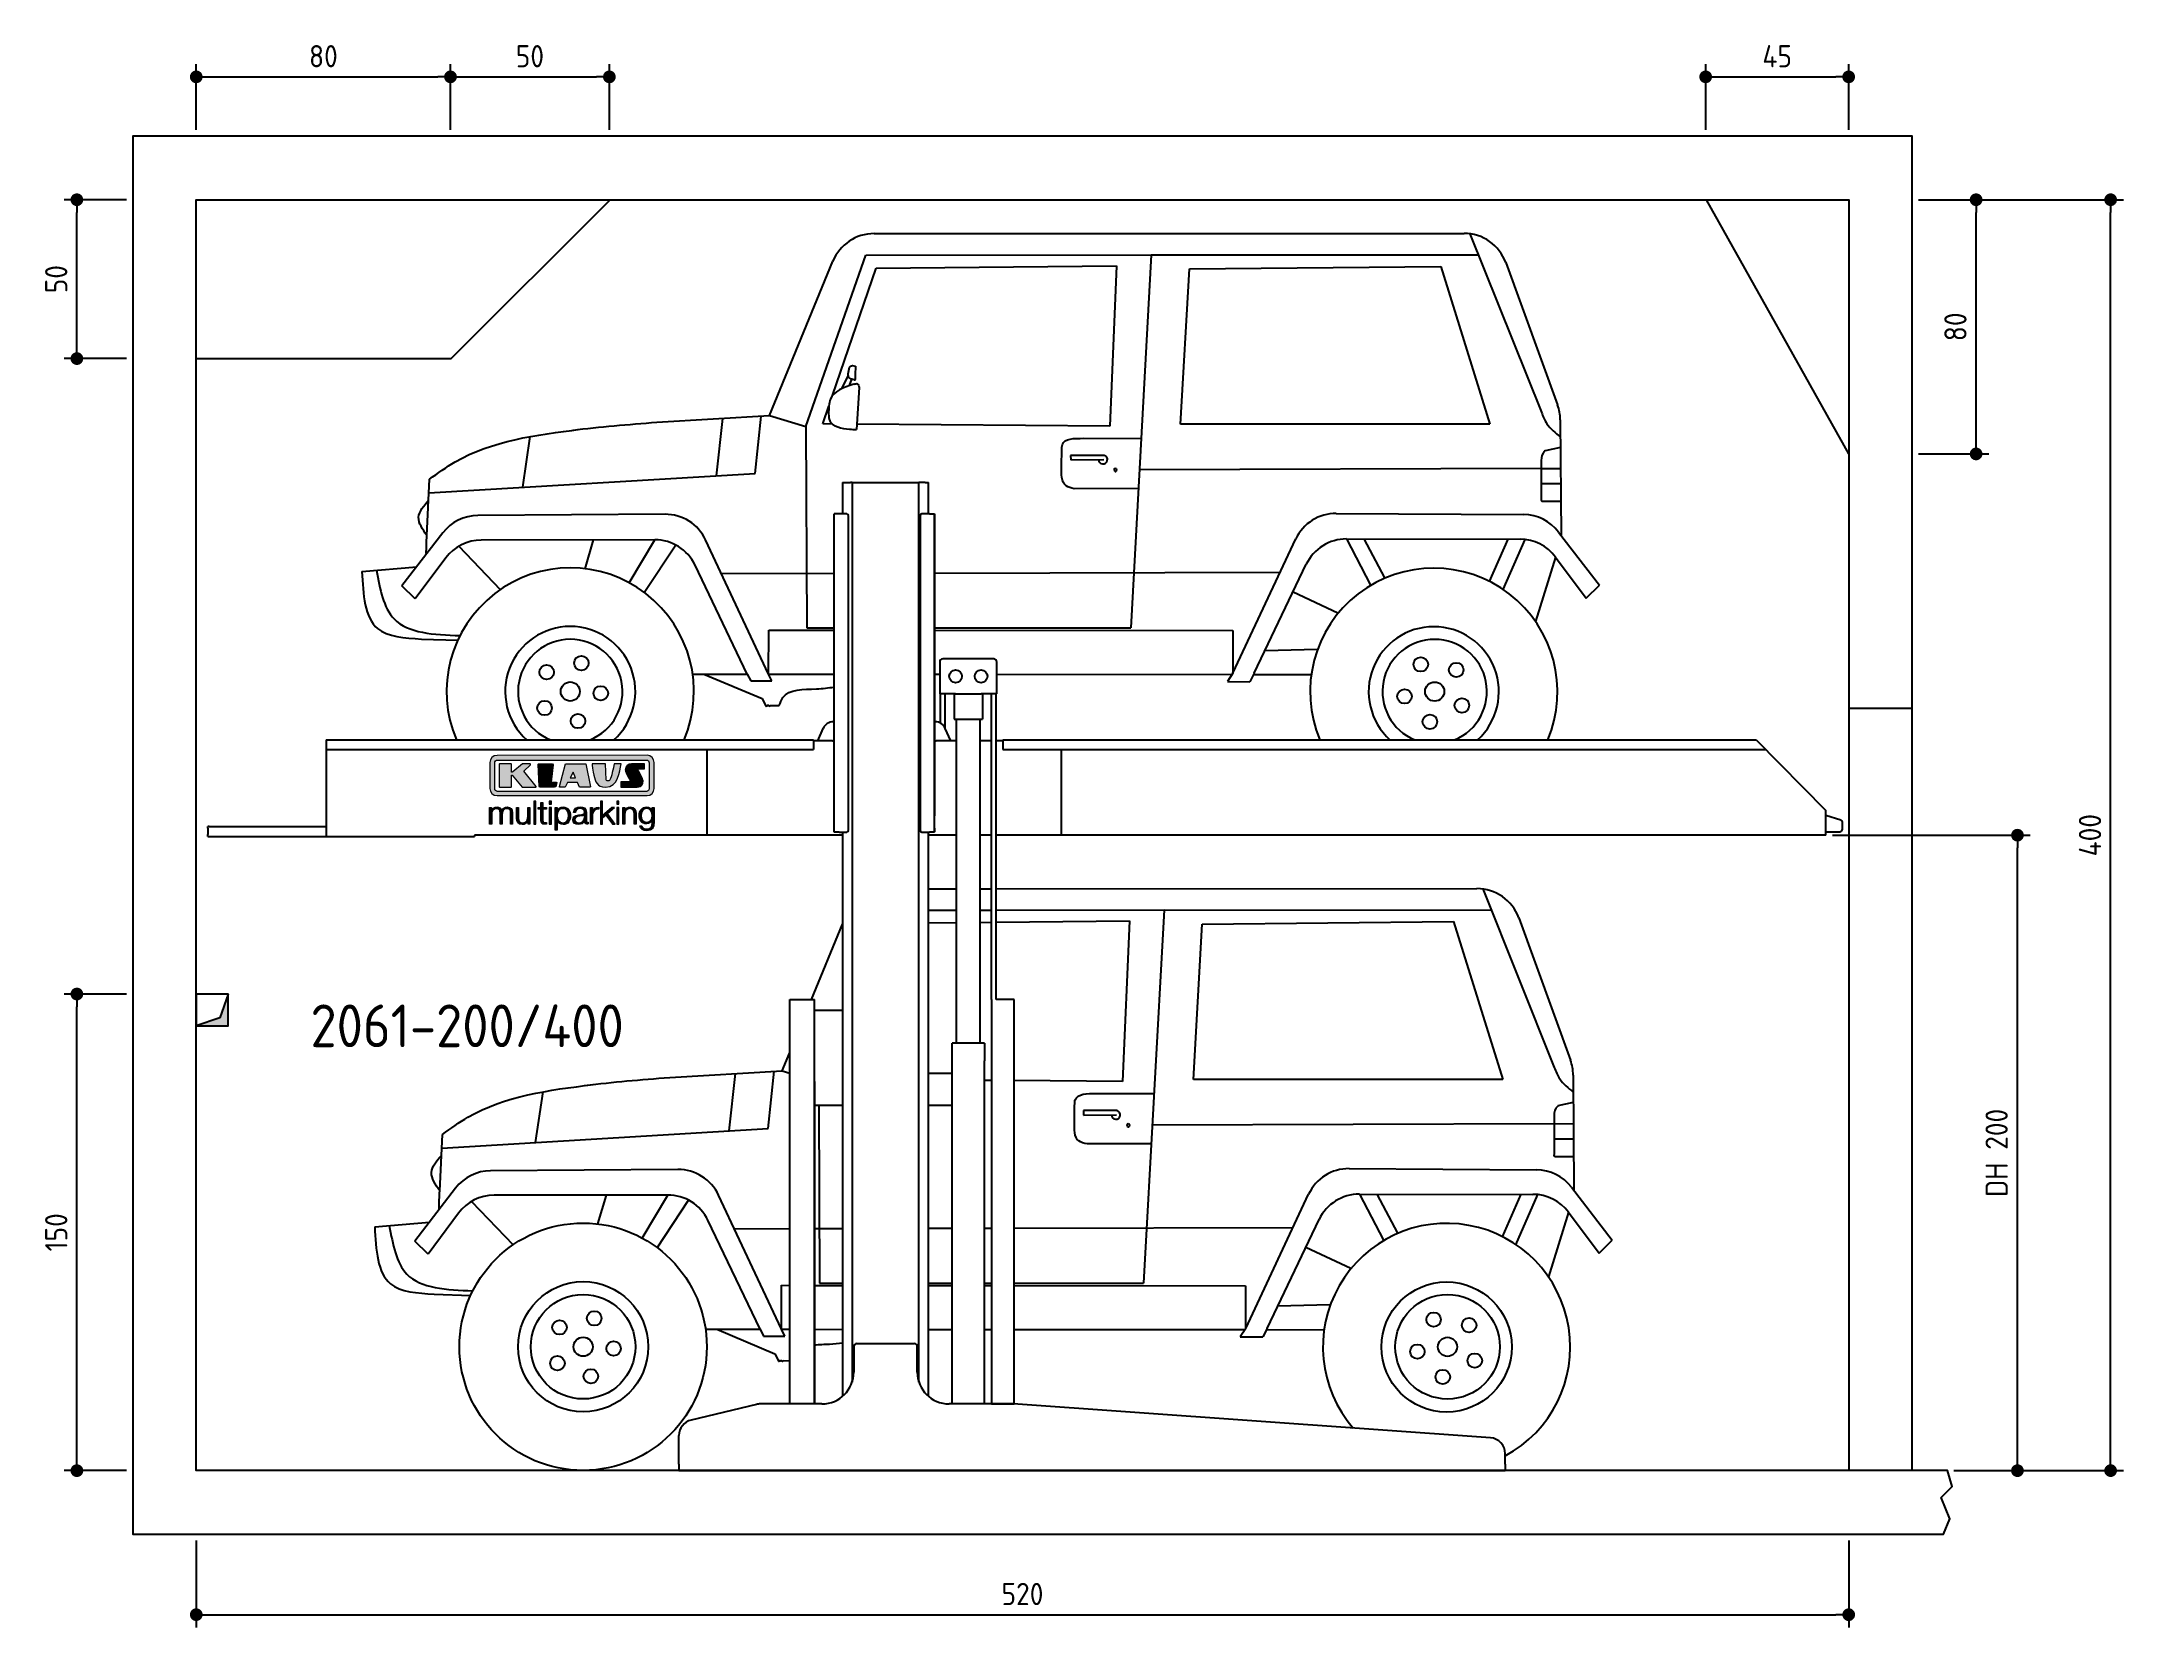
# Model space of a CAD drawing. Header units: millimetres. Extents: x -287 to 6264, y -693 to 4298.
import ezdxf

# ---------------------------------------------------------------- set-up
doc = ezdxf.new("R2010")
doc.units = ezdxf.units.MM
for name, color, linetype in [('4', 3, 'Continuous'), ('5', 3, 'Continuous'), ('8', 1, 'Continuous'), ('Car', 10, 'Continuous'), ('Logo', 7, 'Continuous')]:
    doc.layers.add(name, color=color, linetype=linetype)
doc.styles.get("Standard").update_dxf_attribs({"font": 'ISOCP.SHX'})
doc.dimstyles.new('GEN-ISO$0', dxfattribs={"dimscale": 20, "dimtxt": 3.5, "dimasz": 2, "dimexe": 2, "dimexo": 1, "dimgap": 1.5, "dimtad": 1, "dimdec": 1, "dimlfac": 0.1, "dimdsep": 46, "dimtxsty": 'STANDARD', "dimblk": 'PUNKT', "dimcen": 2, "dimclrd": 256, "dimclre": 256, "dimclrt": 2, "dimadec": 0, "dimazin": 0, "dimtp": 0.1, "dimtm": 0.1, "dimtfac": 0.71, "dimtdec": 1, "dimtmove": 2, "dimatfit": 3, "dimldrblk": 'PUNKT', "dimfxl": 1, "dimtolj": 1, "dimarcsym": 0})

msp = doc.modelspace()

# ---------------------------------------------------------------- texts
msp.add_text('2061-200/400', height=134.4).set_placement((559.31, 1132.82))

# ---------------------------------------------------------------- blocks, each defined once
blk = doc.blocks.new('PUNKT')
at = {"layer": '4', "color": 0, "linetype": 'ByBlock'}
blk.add_line((-0.5, 0), (-1, 0), dxfattribs=at)
at = {"layer": '4', "color": 0, "linetype": 'ByBlock', "const_width": 0.5}
blk.add_lwpolyline([(-0.25, 0, 1), (0.25, 0, 1)], format="xyb", close=True, dxfattribs=at)
blk = doc.blocks.new('*D11')
at = {"layer": '5', "lineweight": -2}
for p, q in [((200, -420), (200, -693.3)), ((5400, -420), (5400, -693.3)), ((240, -653.3), (5360, -653.3))]:
    blk.add_line(p, q, dxfattribs=at)
at = {"layer": 'DEFPOINTS', "color": 0}
for p in [(200, -400), (5400, -400), (5400, -653.3)]:
    blk.add_point(p, dxfattribs=at)
at = {"layer": '5', "lineweight": -2, "xscale": 40, "yscale": 40, "zscale": 40, "rotation": 180}
blk.add_blockref('PUNKT', (200, -653.3), dxfattribs=at)
at = {"layer": '5', "lineweight": -2, "xscale": 40, "yscale": 40, "zscale": 40}
blk.add_blockref('PUNKT', (5400, -653.3), dxfattribs=at)
at = {"layer": '5', "color": 2, "insert": (2800, -588.3), "char_height": 70, "attachment_point": 5}
blk.add_mtext('\\A1;520', dxfattribs=at)
blk = doc.blocks.new('*D3')
at = {"layer": '5', "lineweight": -2}
for p, q in [((-20, 1300), (-215.7, 1300)), ((-175.7, -160), (-175.7, 1260)), ((-20, -200), (-215.7, -200))]:
    blk.add_line(p, q, dxfattribs=at)
at = {"layer": 'DEFPOINTS', "color": 0}
for p in [(-175.7, 1300), (0, 1300), (0, -200)]:
    blk.add_point(p, dxfattribs=at)
at = {"layer": '5', "lineweight": -2, "xscale": 40, "yscale": 40, "zscale": 40}
for p, rotation in [((-175.7, 1300), 90), ((-175.7, -200), 270)]:
    blk.add_blockref('PUNKT', p, dxfattribs=dict(at, rotation=rotation))
at = {"layer": '5', "color": 2, "insert": (-240.7, 550), "char_height": 70, "attachment_point": 5, "rotation": 90}
blk.add_mtext('\\A1;150', dxfattribs=at)
blk = doc.blocks.new('*D4')
at = {"layer": '5', "lineweight": -2}
for p, q in [((-20, 3800), (-215.7, 3800)), ((-175.7, 3340), (-175.7, 3760)), ((-20, 3300), (-215.7, 3300))]:
    blk.add_line(p, q, dxfattribs=at)
at = {"layer": 'DEFPOINTS', "color": 0}
for p in [(-175.7, 3800), (0, 3800), (0, 3300)]:
    blk.add_point(p, dxfattribs=at)
at = {"layer": '5', "lineweight": -2, "xscale": 40, "yscale": 40, "zscale": 40}
for p, rotation in [((-175.7, 3800), 90), ((-175.7, 3300), 270)]:
    blk.add_blockref('PUNKT', p, dxfattribs=dict(at, rotation=rotation))
at = {"layer": '5', "color": 2, "insert": (-240.7, 3550), "char_height": 70, "attachment_point": 5, "rotation": 90}
blk.add_mtext('\\A1;50', dxfattribs=at)
blk = doc.blocks.new('*D5')
at = {"layer": '5', "lineweight": -2}
for p, q in [((200, 4020), (200, 4226.7)), ((1000, 4020), (1000, 4226.7)), ((240, 4186.7), (960, 4186.7))]:
    blk.add_line(p, q, dxfattribs=at)
at = {"layer": 'DEFPOINTS', "color": 0}
for p in [(1000, 4186.7), (200, 4000), (1000, 4000)]:
    blk.add_point(p, dxfattribs=at)
at = {"layer": '5', "lineweight": -2, "xscale": 40, "yscale": 40, "zscale": 40, "rotation": 180}
blk.add_blockref('PUNKT', (200, 4186.7), dxfattribs=at)
at = {"layer": '5', "lineweight": -2, "xscale": 40, "yscale": 40, "zscale": 40}
blk.add_blockref('PUNKT', (1000, 4186.7), dxfattribs=at)
at = {"layer": '5', "color": 2, "insert": (600, 4251.7), "char_height": 70, "attachment_point": 5}
blk.add_mtext('\\A1;80', dxfattribs=at)
blk = doc.blocks.new('*D6')
at = {"layer": '5', "lineweight": -2}
for p, q in [((1000, 4020), (1000, 4226.7)), ((1500, 4020), (1500, 4226.7)), ((1040, 4186.7), (1460, 4186.7))]:
    blk.add_line(p, q, dxfattribs=at)
at = {"layer": 'DEFPOINTS', "color": 0}
for p in [(1500, 4186.7), (1000, 4000), (1500, 4000)]:
    blk.add_point(p, dxfattribs=at)
at = {"layer": '5', "lineweight": -2, "xscale": 40, "yscale": 40, "zscale": 40, "rotation": 180}
blk.add_blockref('PUNKT', (1000, 4186.7), dxfattribs=at)
at = {"layer": '5', "lineweight": -2, "xscale": 40, "yscale": 40, "zscale": 40}
blk.add_blockref('PUNKT', (1500, 4186.7), dxfattribs=at)
at = {"layer": '5', "color": 2, "insert": (1250, 4251.7), "char_height": 70, "attachment_point": 5}
blk.add_mtext('\\A1;50', dxfattribs=at)
blk = doc.blocks.new('*D7')
at = {"layer": '5', "lineweight": -2}
for p, q in [((5620, 3800), (5841, 3800)), ((5801, 3040), (5801, 3760)), ((5620, 3000), (5841, 3000))]:
    blk.add_line(p, q, dxfattribs=at)
at = {"layer": 'DEFPOINTS', "color": 0}
for p in [(5600, 3800), (5801, 3800), (5600, 3000)]:
    blk.add_point(p, dxfattribs=at)
at = {"layer": '5', "lineweight": -2, "xscale": 40, "yscale": 40, "zscale": 40}
for p, rotation in [((5801, 3800), 90), ((5801, 3000), 270)]:
    blk.add_blockref('PUNKT', p, dxfattribs=dict(at, rotation=rotation))
at = {"layer": '5', "color": 2, "insert": (5736, 3400), "char_height": 70, "attachment_point": 5, "rotation": 90}
blk.add_mtext('\\A1;80', dxfattribs=at)
blk = doc.blocks.new('*D8')
at = {"layer": '5', "lineweight": -2}
for p, q in [((5620, 3800), (6264.4, 3800)), ((6224.4, -160), (6224.4, 3760)), ((5731.2, -200), (6264.4, -200))]:
    blk.add_line(p, q, dxfattribs=at)
at = {"layer": 'DEFPOINTS', "color": 0}
for p in [(5600, 3800), (6224.4, 3800), (5711.2, -200)]:
    blk.add_point(p, dxfattribs=at)
at = {"layer": '5', "lineweight": -2, "xscale": 40, "yscale": 40, "zscale": 40}
for p, rotation in [((6224.4, 3800), 90), ((6224.4, -200), 270)]:
    blk.add_blockref('PUNKT', p, dxfattribs=dict(at, rotation=rotation))
at = {"layer": '5', "color": 2, "insert": (6159.4, 1800), "char_height": 70, "attachment_point": 5, "rotation": 90}
blk.add_mtext('\\A1;400', dxfattribs=at)
blk = doc.blocks.new('*D9')
at = {"layer": '5', "lineweight": -2}
for p, q in [((5348.6, 1800), (5971.1, 1800)), ((5931.1, -160), (5931.1, 1760)), ((5731.2, -200), (5971.1, -200))]:
    blk.add_line(p, q, dxfattribs=at)
at = {"layer": 'DEFPOINTS', "color": 0}
for p in [(5328.6, 1800), (5931.1, 1800), (5711.2, -200)]:
    blk.add_point(p, dxfattribs=at)
at = {"layer": '5', "lineweight": -2, "xscale": 40, "yscale": 40, "zscale": 40}
for p, rotation in [((5931.1, 1800), 90), ((5931.1, -200), 270)]:
    blk.add_blockref('PUNKT', p, dxfattribs=dict(at, rotation=rotation))
at = {"layer": '5', "color": 2, "insert": (5865.6, 800), "char_height": 70, "attachment_point": 5, "rotation": 90}
blk.add_mtext('\\A1;DH 200', dxfattribs=at)
blk = doc.blocks.new('*D10')
at = {"layer": '5', "lineweight": -2}
for p, q in [((4950, 4020), (4950, 4226.7)), ((5400, 4020), (5400, 4226.7)), ((4990, 4186.7), (5360, 4186.7))]:
    blk.add_line(p, q, dxfattribs=at)
at = {"layer": 'DEFPOINTS', "color": 0}
for p in [(5400, 4186.7), (4950, 4000), (5400, 4000)]:
    blk.add_point(p, dxfattribs=at)
at = {"layer": '5', "lineweight": -2, "xscale": 40, "yscale": 40, "zscale": 40, "rotation": 180}
blk.add_blockref('PUNKT', (4950, 4186.7), dxfattribs=at)
at = {"layer": '5', "lineweight": -2, "xscale": 40, "yscale": 40, "zscale": 40}
blk.add_blockref('PUNKT', (5400, 4186.7), dxfattribs=at)
at = {"layer": '5', "color": 2, "insert": (5175, 4251.7), "char_height": 70, "attachment_point": 5}
blk.add_mtext('\\A1;45', dxfattribs=at)
blk = doc.blocks.new('KLAUS')
at = {"layer": 'Logo'}
h = blk.add_hatch(color=8, dxfattribs=at)
h.dxf.hatch_style = 2
edge = h.paths.add_edge_path()
edge.add_spline(control_points=[(3.6, 29.09), (2.88, 29.09), (2.3, 28.51), (2.3, 27.8), (2.3, 27.8), (2.3, 16.11), (2.3, 16.11), (2.3, 15.39), (2.88, 14.81), (3.6, 14.81), (3.6, 14.81), (71.16, 14.81), (71.16, 14.81), (71.88, 14.81), (72.46, 15.39), (72.46, 16.11), (72.46, 16.11), (72.46, 27.8), (72.46, 27.8), (72.46, 28.51), (71.88, 29.09), (71.16, 29.09), (71.16, 29.09), (3.6, 29.09), (3.6, 29.09), (3.6, 29.09), (3.6, 29.09), (3.6, 29.09)], knot_values=[0, 0, 0, 0, 1, 1, 1, 2, 2, 2, 3, 3, 3, 4, 4, 4, 5, 5, 5, 6, 6, 6, 7, 7, 7, 8, 8, 8, 9, 9, 9, 9], degree=3, periodic=0)
edge = h.paths.add_edge_path()
edge.add_spline(control_points=[(3.35, 31.23), (3.35, 31.23), (71.47, 31.23), (71.47, 31.23), (73.26, 31.23), (74.71, 29.77), (74.71, 27.99), (74.71, 27.99), (74.71, 16.17), (74.71, 16.17), (74.71, 14.38), (73.26, 12.93), (71.47, 12.93), (71.47, 12.93), (3.35, 12.93), (3.35, 12.93), (1.56, 12.93), (0.11, 14.38), (0.11, 16.17), (0.11, 16.17), (0.11, 27.99), (0.11, 27.99), (0.11, 29.77), (1.56, 31.23), (3.35, 31.23), (3.35, 31.23), (3.35, 31.23), (3.35, 31.23)], knot_values=[0, 0, 0, 0, 1, 1, 1, 2, 2, 2, 3, 3, 3, 4, 4, 4, 5, 5, 5, 6, 6, 6, 7, 7, 7, 8, 8, 8, 9, 9, 9, 9], degree=3, periodic=0)
h = blk.add_hatch(color=8, dxfattribs=at)
h.dxf.hatch_style = 2
edge = h.paths.add_edge_path()
edge.add_spline(control_points=[(4.5, 27.33), (4.5, 27.33), (9.7, 27.33), (9.7, 27.33), (9.84, 27.33), (9.96, 27.22), (9.96, 27.08), (9.96, 27.08), (9.96, 23.69), (9.96, 23.69), (9.96, 23.69), (9.94, 23.64), (10.04, 23.59), (10.14, 23.53), (10.2, 23.57), (10.2, 23.57), (10.2, 23.57), (10.51, 23.75), (10.51, 23.75), (10.51, 23.75), (14.94, 27.33), (14.94, 27.33), (14.94, 27.33), (18.41, 27.33), (18.41, 27.33), (18.41, 27.33), (18.49, 27.33), (18.56, 27.2), (18.65, 27.04), (18.53, 26.91), (18.53, 26.91), (18.53, 26.91), (15.49, 24.11), (15.49, 24.11), (15.49, 24.11), (21.14, 17.06), (21.14, 17.06), (21.14, 17.06), (21.13, 16.91), (21.13, 16.91), (21.08, 16.84), (20.99, 16.82), (20.99, 16.82), (20.99, 16.82), (14.7, 16.82), (14.7, 16.82), (14.7, 16.82), (10.26, 22.17), (10.26, 22.17), (10.26, 22.17), (10.19, 22.24), (10.08, 22.21), (9.97, 22.18), (9.96, 22.11), (9.96, 22.11), (9.96, 22.11), (9.96, 17.08), (9.96, 17.08), (9.96, 16.94), (9.84, 16.82), (9.7, 16.82), (9.7, 16.82), (4.5, 16.82), (4.5, 16.82), (4.36, 16.82), (4.25, 16.94), (4.25, 17.08), (4.25, 17.08), (4.25, 27.08), (4.25, 27.08), (4.25, 27.22), (4.36, 27.33), (4.5, 27.33), (4.5, 27.33), (4.5, 27.33), (4.5, 27.33)], knot_values=[0, 0, 0, 0, 1, 1, 1, 2, 2, 2, 3, 3, 3, 4, 4, 4, 5, 5, 5, 6, 6, 6, 7, 7, 7, 8, 8, 8, 9, 9, 9, 10, 10, 10, 11, 11, 11, 12, 12, 12, 13, 13, 13, 14, 14, 14, 15, 15, 15, 16, 16, 16, 17, 17, 17, 18, 18, 18, 19, 19, 19, 20, 20, 20, 21, 21, 21, 22, 22, 22, 23, 23, 23, 24, 24, 24, 25, 25, 25, 25], degree=3, periodic=0)
h = blk.add_hatch(color=8, dxfattribs=at)
h.dxf.hatch_style = 2
h.paths.add_polyline_path([(22.42, 17.06), (21.97, 27.15), (22.24, 27.33), (28.55, 27.33), (28.86, 26.97), (28.01, 19.08), (30.26, 19.07), (30.44, 18.95), (30.08, 16.95), (29.49, 16.82), (22.6, 16.82)])
h = blk.add_hatch(color=8, dxfattribs=at)
h.paths.add_polyline_path([(36.52, 21.01), (38.93, 21.01), (37.87, 23.57)])
h.paths.add_polyline_path([(34.52, 27.33), (43.65, 27.33), (45.76, 16.94), (45.57, 16.82), (40.83, 16.82), (39.89, 18.95), (35.42, 18.95), (34.27, 16.82), (31.78, 16.82), (31.66, 17)])
h = blk.add_hatch(color=8, dxfattribs=at)
h.dxf.hatch_style = 2
edge = h.paths.add_edge_path()
edge.add_spline(control_points=[(52.69, 27.32), (52.69, 27.32), (52.88, 20.14), (52.88, 20.14), (53.01, 19.89), (53.2, 19.77), (53.43, 19.71), (53.91, 19.59), (54.43, 19.57), (54.64, 20.03), (55.23, 21.34), (56.27, 25.45), (56.6, 27.33), (56.6, 27.33), (59.77, 27.33), (59.77, 27.33), (58.77, 23.9), (58.56, 16.82), (52.63, 16.76), (48.72, 16.72), (48.01, 19.35), (47.27, 22.24), (46.89, 23.68), (46.54, 27.33), (46.54, 27.33), (46.54, 27.33), (52.69, 27.32), (52.69, 27.32), (52.69, 27.32), (52.69, 27.32), (52.69, 27.32)], knot_values=[0, 0, 0, 0, 1, 1, 1, 2, 2, 2, 3, 3, 3, 4, 4, 4, 5, 5, 5, 6, 6, 6, 7, 7, 7, 8, 8, 8, 9, 9, 9, 10, 10, 10, 10], degree=3, periodic=0)
h = blk.add_hatch(color=8, dxfattribs=at)
h.dxf.hatch_style = 2
edge = h.paths.add_edge_path()
edge.add_spline(control_points=[(64.46, 27.33), (64.46, 27.33), (70.31, 27.33), (70.31, 27.33), (70.31, 26.52), (70.31, 26.02), (70.31, 25.12), (70.31, 25.12), (67.3, 25.12), (67.3, 25.12), (67.24, 25.04), (67.25, 25.11), (67.25, 24.91), (67.25, 24.88), (69.73, 20.38), (69.73, 19.57), (69.73, 16.4), (67.22, 16.81), (65.9, 16.82), (65.9, 16.82), (59.59, 16.82), (59.59, 16.82), (59.59, 17.76), (59.59, 18.23), (59.59, 19.14), (59.59, 19.14), (63.75, 19.14), (63.75, 19.14), (63.82, 19.22), (63.81, 19.11), (63.81, 19.31), (63.81, 20.32), (61.58, 23.06), (61.58, 24.63), (61.58, 26.33), (62.83, 27.34), (64.46, 27.33), (64.46, 27.33), (64.46, 27.33), (64.46, 27.33)], knot_values=[0, 0, 0, 0, 1, 1, 1, 2, 2, 2, 3, 3, 3, 4, 4, 4, 5, 5, 5, 6, 6, 6, 7, 7, 7, 8, 8, 8, 9, 9, 9, 10, 10, 10, 11, 11, 11, 12, 12, 12, 13, 13, 13, 13], degree=3, periodic=0)
h = blk.add_hatch(color=30, dxfattribs=at)
h.dxf.hatch_style = 2
h.paths.add_polyline_path([(20.07, 0), (20.99, 0), (20.99, 10.45), (20.07, 10.45)])
h = blk.add_hatch(color=30, dxfattribs=at)
h.dxf.hatch_style = 2
edge = h.paths.add_edge_path()
edge.add_spline(control_points=[(24.22, 9.82), (24.22, 9.82), (23.3, 9.82), (23.3, 9.82), (23.3, 9.82), (23.3, 7.55), (23.3, 7.55), (23.3, 7.55), (21.98, 7.55), (21.98, 7.55), (21.98, 7.55), (21.98, 6.78), (21.98, 6.78), (21.98, 6.78), (23.3, 6.78), (23.3, 6.78), (23.3, 6.78), (23.3, 1.61), (23.3, 1.61), (23.28, 0.32), (23.71, -0.09), (24.94, -0.09), (25.22, -0.09), (25.48, -0.06), (25.76, -0.06), (25.76, -0.06), (25.76, 0.73), (25.76, 0.73), (25.5, 0.7), (25.23, 0.69), (24.97, 0.69), (24.31, 0.73), (24.22, 1.08), (24.22, 1.68), (24.22, 1.68), (24.22, 6.78), (24.22, 6.78), (24.22, 6.78), (25.76, 6.78), (25.76, 6.78), (25.76, 6.78), (25.76, 7.55), (25.76, 7.55), (25.76, 7.55), (24.22, 7.55), (24.22, 7.55), (24.22, 7.55), (24.22, 9.82), (24.22, 9.82), (24.22, 9.82), (24.22, 9.82), (24.22, 9.82)], knot_values=[0, 0, 0, 0, 1, 1, 1, 2, 2, 2, 3, 3, 3, 4, 4, 4, 5, 5, 5, 6, 6, 6, 7, 7, 7, 8, 8, 8, 9, 9, 9, 10, 10, 10, 11, 11, 11, 12, 12, 12, 13, 13, 13, 14, 14, 14, 15, 15, 15, 16, 16, 16, 17, 17, 17, 17], degree=3, periodic=0)
h = blk.add_hatch(color=30, dxfattribs=at)
h.paths.add_polyline_path([(27.1, 0), (28.03, 0), (28.03, 7.55), (27.1, 7.55)])
h.paths.add_polyline_path([(27.1, 8.98), (28.03, 8.98), (28.03, 10.45), (27.1, 10.45)])
h = blk.add_hatch(color=30, dxfattribs=at)
h.dxf.hatch_style = 2
h.paths.add_polyline_path([(50.4, 0), (51.32, 0), (51.32, 2.87), (52.82, 4.11), (55.8, 0), (56.96, 0), (53.52, 4.76), (56.74, 7.55), (55.51, 7.55), (51.32, 3.89), (51.32, 10.45), (50.4, 10.45)])
h = blk.add_hatch(color=30, dxfattribs=at)
h.paths.add_polyline_path([(57.74, 0), (58.66, 0), (58.66, 7.55), (57.74, 7.55)])
h.paths.add_polyline_path([(57.74, 8.98), (58.66, 8.98), (58.66, 10.45), (57.74, 10.45)])
h = blk.add_hatch(color=30, dxfattribs=at)
h.dxf.hatch_style = 2
edge = h.paths.add_edge_path()
edge.add_spline(control_points=[(0, 0), (0, 0), (0.92, 0), (0.92, 0), (0.92, 0), (0.92, 4.22), (0.92, 4.22), (0.94, 5.8), (1.58, 7), (3.18, 7), (4.35, 7), (4.77, 6.15), (4.76, 5.12), (4.76, 5.12), (4.76, 0), (4.76, 0), (4.76, 0), (5.68, 0), (5.68, 0), (5.68, 0), (5.68, 4.27), (5.68, 4.27), (5.68, 5.68), (6.14, 7), (7.73, 7), (9.05, 7), (9.52, 6.32), (9.52, 5.08), (9.52, 5.08), (9.52, 0), (9.52, 0), (9.52, 0), (10.44, 0), (10.44, 0), (10.44, 0), (10.44, 5.12), (10.44, 5.12), (10.44, 6.91), (9.59, 7.77), (7.94, 7.77), (6.94, 7.77), (5.99, 7.29), (5.54, 6.3), (5.26, 7.29), (4.36, 7.77), (3.37, 7.77), (2.17, 7.77), (1.38, 7.19), (0.89, 6.28), (0.89, 6.28), (0.85, 6.28), (0.85, 6.28), (0.85, 6.28), (0.85, 7.55), (0.85, 7.55), (0.85, 7.55), (0, 7.55), (0, 7.55), (0, 7.55), (0, 0), (0, 0), (0, 0), (0, 0), (0, 0)], knot_values=[0, 0, 0, 0, 1, 1, 1, 2, 2, 2, 3, 3, 3, 4, 4, 4, 5, 5, 5, 6, 6, 6, 7, 7, 7, 8, 8, 8, 9, 9, 9, 10, 10, 10, 11, 11, 11, 12, 12, 12, 13, 13, 13, 14, 14, 14, 15, 15, 15, 16, 16, 16, 17, 17, 17, 18, 18, 18, 19, 19, 19, 20, 20, 20, 21, 21, 21, 21], degree=3, periodic=0)
h = blk.add_hatch(color=30, dxfattribs=at)
h.dxf.hatch_style = 2
edge = h.paths.add_edge_path()
edge.add_spline(control_points=[(18.31, 7.55), (18.31, 7.55), (17.39, 7.55), (17.39, 7.55), (17.39, 7.55), (17.39, 3.59), (17.39, 3.59), (17.39, 2.05), (16.7, 0.56), (15.12, 0.56), (13.66, 0.56), (13.15, 1.27), (13.1, 2.64), (13.1, 2.64), (13.1, 7.55), (13.1, 7.55), (13.1, 7.55), (12.18, 7.55), (12.18, 7.55), (12.18, 7.55), (12.18, 2.65), (12.18, 2.65), (12.18, 0.89), (12.93, -0.22), (14.83, -0.22), (15.96, -0.22), (16.95, 0.35), (17.44, 1.36), (17.44, 1.36), (17.47, 1.36), (17.47, 1.36), (17.47, 1.36), (17.47, 0), (17.47, 0), (17.47, 0), (18.31, 0), (18.31, 0), (18.31, 0), (18.31, 7.55), (18.31, 7.55), (18.31, 7.55), (18.31, 7.55), (18.31, 7.55)], knot_values=[0, 0, 0, 0, 1, 1, 1, 2, 2, 2, 3, 3, 3, 4, 4, 4, 5, 5, 5, 6, 6, 6, 7, 7, 7, 8, 8, 8, 9, 9, 9, 10, 10, 10, 11, 11, 11, 12, 12, 12, 13, 13, 13, 14, 14, 14, 14], degree=3, periodic=0)
h = blk.add_hatch(color=30, dxfattribs=at)
edge = h.paths.add_edge_path()
edge.add_spline(control_points=[(35.84, 3.78), (35.84, 2.21), (35.12, 0.56), (33.37, 0.56), (31.4, 0.56), (30.72, 2.21), (30.72, 3.78), (30.72, 5.49), (31.33, 7), (33.37, 7), (35.12, 7), (35.84, 5.34), (35.84, 3.78), (35.84, 3.78), (35.84, 3.78), (35.84, 3.78)], knot_values=[0, 0, 0, 0, 1, 1, 1, 2, 2, 2, 3, 3, 3, 4, 4, 4, 5, 5, 5, 5], degree=3, periodic=0)
edge = h.paths.add_edge_path()
edge.add_spline(control_points=[(29.79, -2.8), (29.79, -2.8), (30.72, -2.8), (30.72, -2.8), (30.72, -2.8), (30.72, 1.43), (30.72, 1.43), (30.72, 1.43), (30.74, 1.43), (30.74, 1.43), (31.14, 0.35), (32.24, -0.22), (33.37, -0.22), (35.66, -0.22), (36.76, 1.64), (36.76, 3.78), (36.76, 5.91), (35.66, 7.77), (33.37, 7.77), (32.15, 7.77), (31.1, 7.14), (30.67, 6.12), (30.67, 6.12), (30.64, 6.12), (30.64, 6.12), (30.64, 6.12), (30.64, 7.55), (30.64, 7.55), (30.64, 7.55), (29.79, 7.55), (29.79, 7.55), (29.79, 7.55), (29.79, -2.8), (29.79, -2.8), (29.79, -2.8), (29.79, -2.8), (29.79, -2.8)], knot_values=[0, 0, 0, 0, 1, 1, 1, 2, 2, 2, 3, 3, 3, 4, 4, 4, 5, 5, 5, 6, 6, 6, 7, 7, 7, 8, 8, 8, 9, 9, 9, 10, 10, 10, 11, 11, 11, 12, 12, 12, 12], degree=3, periodic=0)
h = blk.add_hatch(color=30, dxfattribs=at)
edge = h.paths.add_edge_path()
edge.add_spline(control_points=[(43.03, 2.93), (43.04, 1.45), (41.8, 0.56), (40.39, 0.56), (39.53, 0.56), (38.71, 1.13), (38.71, 2.05), (38.71, 3.53), (40.66, 3.51), (42.22, 3.79), (42.47, 3.84), (42.88, 3.91), (43, 4.13), (43, 4.13), (43.03, 4.13), (43.03, 4.13), (43.03, 4.13), (43.03, 2.93), (43.03, 2.93), (43.03, 2.93), (43.03, 2.93), (43.03, 2.93)], knot_values=[0, 0, 0, 0, 1, 1, 1, 2, 2, 2, 3, 3, 3, 4, 4, 4, 5, 5, 5, 6, 6, 6, 7, 7, 7, 7], degree=3, periodic=0)
edge = h.paths.add_edge_path()
edge.add_spline(control_points=[(39.03, 5.24), (39.06, 6.47), (39.91, 7), (41.05, 7), (42.14, 7), (43.03, 6.69), (43.03, 5.45), (43.03, 4.61), (42.6, 4.51), (41.84, 4.42), (39.85, 4.19), (37.79, 4.11), (37.79, 1.99), (37.79, 0.47), (38.93, -0.22), (40.32, -0.22), (41.77, -0.22), (42.43, 0.34), (43.07, 1.32), (43.07, 1.32), (43.1, 1.32), (43.1, 1.32), (43.1, 0.53), (43.25, 0), (44.19, 0), (44.43, 0), (44.58, 0.01), (44.79, 0.06), (44.79, 0.06), (44.79, 0.83), (44.79, 0.83), (44.71, 0.81), (44.6, 0.78), (44.49, 0.78), (44.13, 0.78), (43.95, 0.98), (43.95, 1.33), (43.95, 1.33), (43.95, 5.34), (43.95, 5.34), (43.95, 7.36), (42.5, 7.77), (41.17, 7.77), (39.44, 7.77), (38.2, 7.01), (38.11, 5.24), (38.11, 5.24), (39.03, 5.24), (39.03, 5.24), (39.03, 5.24), (39.03, 5.24), (39.03, 5.24)], knot_values=[0, 0, 0, 0, 1, 1, 1, 2, 2, 2, 3, 3, 3, 4, 4, 4, 5, 5, 5, 6, 6, 6, 7, 7, 7, 8, 8, 8, 9, 9, 9, 10, 10, 10, 11, 11, 11, 12, 12, 12, 13, 13, 13, 14, 14, 14, 15, 15, 15, 16, 16, 16, 17, 17, 17, 17], degree=3, periodic=0)
h = blk.add_hatch(color=30, dxfattribs=at)
h.dxf.hatch_style = 2
edge = h.paths.add_edge_path()
edge.add_spline(control_points=[(45.79, 0), (45.79, 0), (46.71, 0), (46.71, 0), (46.71, 0), (46.71, 4.03), (46.71, 4.03), (46.71, 5.59), (47.85, 6.82), (49.52, 6.73), (49.52, 6.73), (49.52, 7.66), (49.52, 7.66), (48.16, 7.72), (47.14, 7), (46.67, 5.78), (46.67, 5.78), (46.64, 5.78), (46.64, 5.78), (46.64, 5.78), (46.64, 7.55), (46.64, 7.55), (46.64, 7.55), (45.79, 7.55), (45.79, 7.55), (45.79, 7.55), (45.79, 0), (45.79, 0), (45.79, 0), (45.79, 0), (45.79, 0)], knot_values=[0, 0, 0, 0, 1, 1, 1, 2, 2, 2, 3, 3, 3, 4, 4, 4, 5, 5, 5, 6, 6, 6, 7, 7, 7, 8, 8, 8, 9, 9, 9, 10, 10, 10, 10], degree=3, periodic=0)
h = blk.add_hatch(color=30, dxfattribs=at)
h.dxf.hatch_style = 2
edge = h.paths.add_edge_path()
edge.add_spline(control_points=[(60.41, 0), (60.41, 0), (61.33, 0), (61.33, 0), (61.33, 0), (61.33, 4.41), (61.33, 4.41), (61.36, 5.89), (62.24, 7), (63.7, 7), (65.2, 7), (65.62, 6.02), (65.62, 4.71), (65.62, 4.71), (65.62, 0), (65.62, 0), (65.62, 0), (66.54, 0), (66.54, 0), (66.54, 0), (66.54, 4.86), (66.54, 4.86), (66.54, 6.66), (65.9, 7.77), (63.78, 7.77), (62.71, 7.77), (61.7, 7.16), (61.36, 6.25), (61.36, 6.25), (61.33, 6.25), (61.33, 6.25), (61.33, 6.25), (61.33, 7.55), (61.33, 7.55), (61.33, 7.55), (60.41, 7.55), (60.41, 7.55), (60.41, 7.55), (60.41, 0), (60.41, 0), (60.41, 0), (60.41, 0), (60.41, 0)], knot_values=[0, 0, 0, 0, 1, 1, 1, 2, 2, 2, 3, 3, 3, 4, 4, 4, 5, 5, 5, 6, 6, 6, 7, 7, 7, 8, 8, 8, 9, 9, 9, 10, 10, 10, 11, 11, 11, 12, 12, 12, 13, 13, 13, 14, 14, 14, 14], degree=3, periodic=0)
h = blk.add_hatch(color=30, dxfattribs=at)
edge = h.paths.add_edge_path()
edge.add_spline(control_points=[(71.32, 0.86), (69.62, 0.86), (68.83, 2.34), (68.83, 3.86), (68.83, 5.43), (69.56, 7), (71.32, 7), (73.06, 7), (73.75, 5.34), (73.75, 3.86), (73.75, 2.33), (72.91, 0.86), (71.32, 0.86), (71.32, 0.86), (71.32, 0.86), (71.32, 0.86)], knot_values=[0, 0, 0, 0, 1, 1, 1, 2, 2, 2, 3, 3, 3, 4, 4, 4, 5, 5, 5, 5], degree=3, periodic=0)
edge = h.paths.add_edge_path()
edge.add_spline(control_points=[(74.67, 7.55), (74.67, 7.55), (73.75, 7.55), (73.75, 7.55), (73.75, 7.55), (73.75, 6.25), (73.75, 6.25), (73.75, 6.25), (73.72, 6.25), (73.72, 6.25), (73.35, 7.09), (72.41, 7.77), (71.32, 7.77), (69.13, 7.77), (67.9, 6.05), (67.9, 3.97), (67.9, 1.82), (68.9, 0.09), (71.32, 0.09), (72.4, 0.09), (73.29, 0.72), (73.72, 1.64), (73.72, 1.64), (73.75, 1.64), (73.75, 1.64), (73.75, 1.64), (73.75, 0.61), (73.75, 0.61), (73.75, -1.23), (73.01, -2.24), (71.32, -2.24), (70.29, -2.24), (69.31, -1.85), (69.1, -0.73), (69.1, -0.73), (68.18, -0.73), (68.18, -0.73), (68.31, -2.34), (69.81, -3.02), (71.32, -3.02), (73.79, -3.02), (74.65, -1.64), (74.67, 0.61), (74.67, 0.61), (74.67, 7.55), (74.67, 7.55), (74.67, 7.55), (74.67, 7.55), (74.67, 7.55)], knot_values=[0, 0, 0, 0, 1, 1, 1, 2, 2, 2, 3, 3, 3, 4, 4, 4, 5, 5, 5, 6, 6, 6, 7, 7, 7, 8, 8, 8, 9, 9, 9, 10, 10, 10, 11, 11, 11, 12, 12, 12, 13, 13, 13, 14, 14, 14, 15, 15, 15, 16, 16, 16, 16], degree=3, periodic=0)
at = {"layer": 'Logo', "lineweight": 0}
for points in [[(22.42, 17.06), (21.97, 27.15), (22.24, 27.33), (28.55, 27.33), (28.86, 26.97), (28.01, 19.08), (30.26, 19.07), (30.44, 18.95), (30.08, 16.95), (29.49, 16.82), (22.6, 16.82), (22.42, 17.06), (22.42, 17.06)], [(34.52, 27.33), (43.65, 27.33), (45.76, 16.94), (45.57, 16.82), (40.83, 16.82), (39.89, 18.95), (35.42, 18.95), (34.27, 16.82), (31.78, 16.82), (31.66, 17), (34.52, 27.33), (34.52, 27.33)], [(36.52, 21.01), (38.93, 21.01), (37.87, 23.57), (36.52, 21.01), (36.52, 21.01)], [(20.07, 0), (20.99, 0), (20.99, 10.45), (20.07, 10.45), (20.07, 0), (20.07, 0)], [(27.1, 8.98), (28.03, 8.98), (28.03, 10.45), (27.1, 10.45), (27.1, 8.98), (27.1, 8.98)], [(50.4, 0), (51.32, 0), (51.32, 2.87), (52.82, 4.11), (55.8, 0), (56.96, 0), (53.52, 4.76), (56.74, 7.55), (55.51, 7.55), (51.32, 3.89), (51.32, 10.45), (50.4, 10.45), (50.4, 0), (50.4, 0)], [(57.74, 8.98), (58.66, 8.98), (58.66, 10.45), (57.74, 10.45), (57.74, 8.98), (57.74, 8.98)], [(27.1, 0), (28.03, 0), (28.03, 7.55), (27.1, 7.55), (27.1, 0), (27.1, 0)], [(57.74, 0), (58.66, 0), (58.66, 7.55), (57.74, 7.55), (57.74, 0), (57.74, 0)]]:
    blk.add_lwpolyline(points, dxfattribs=at)
for points, knots in [([(3.35, 31.23), (3.35, 31.23), (71.47, 31.23), (71.47, 31.23), (73.26, 31.23), (74.71, 29.77), (74.71, 27.99), (74.71, 27.99), (74.71, 16.17), (74.71, 16.17), (74.71, 14.38), (73.26, 12.93), (71.47, 12.93), (71.47, 12.93), (3.35, 12.93), (3.35, 12.93), (1.56, 12.93), (0.11, 14.38), (0.11, 16.17), (0.11, 16.17), (0.11, 27.99), (0.11, 27.99), (0.11, 29.77), (1.56, 31.23), (3.35, 31.23), (3.35, 31.23), (3.35, 31.23), (3.35, 31.23)], [0, 0, 0, 0, 1, 1, 1, 2, 2, 2, 3, 3, 3, 4, 4, 4, 5, 5, 5, 6, 6, 6, 7, 7, 7, 8, 8, 8, 9, 9, 9, 9]), ([(3.6, 29.09), (2.88, 29.09), (2.3, 28.51), (2.3, 27.8), (2.3, 27.8), (2.3, 16.11), (2.3, 16.11), (2.3, 15.39), (2.88, 14.81), (3.6, 14.81), (3.6, 14.81), (71.16, 14.81), (71.16, 14.81), (71.88, 14.81), (72.46, 15.39), (72.46, 16.11), (72.46, 16.11), (72.46, 27.8), (72.46, 27.8), (72.46, 28.51), (71.88, 29.09), (71.16, 29.09), (71.16, 29.09), (3.6, 29.09), (3.6, 29.09), (3.6, 29.09), (3.6, 29.09), (3.6, 29.09)], [0, 0, 0, 0, 1, 1, 1, 2, 2, 2, 3, 3, 3, 4, 4, 4, 5, 5, 5, 6, 6, 6, 7, 7, 7, 8, 8, 8, 9, 9, 9, 9]), ([(4.5, 27.33), (4.5, 27.33), (9.7, 27.33), (9.7, 27.33), (9.84, 27.33), (9.96, 27.22), (9.96, 27.08), (9.96, 27.08), (9.96, 23.69), (9.96, 23.69), (9.96, 23.69), (9.94, 23.64), (10.04, 23.59), (10.14, 23.53), (10.2, 23.57), (10.2, 23.57), (10.2, 23.57), (10.51, 23.75), (10.51, 23.75), (10.51, 23.75), (14.94, 27.33), (14.94, 27.33), (14.94, 27.33), (18.41, 27.33), (18.41, 27.33), (18.41, 27.33), (18.49, 27.33), (18.56, 27.2), (18.65, 27.04), (18.53, 26.91), (18.53, 26.91), (18.53, 26.91), (15.49, 24.11), (15.49, 24.11), (15.49, 24.11), (21.14, 17.06), (21.14, 17.06), (21.14, 17.06), (21.13, 16.91), (21.13, 16.91), (21.08, 16.84), (20.99, 16.82), (20.99, 16.82), (20.99, 16.82), (14.7, 16.82), (14.7, 16.82), (14.7, 16.82), (10.26, 22.17), (10.26, 22.17), (10.26, 22.17), (10.19, 22.24), (10.08, 22.21), (9.97, 22.18), (9.96, 22.11), (9.96, 22.11), (9.96, 22.11), (9.96, 17.08), (9.96, 17.08), (9.96, 16.94), (9.84, 16.82), (9.7, 16.82), (9.7, 16.82), (4.5, 16.82), (4.5, 16.82), (4.36, 16.82), (4.25, 16.94), (4.25, 17.08), (4.25, 17.08), (4.25, 27.08), (4.25, 27.08), (4.25, 27.22), (4.36, 27.33), (4.5, 27.33), (4.5, 27.33), (4.5, 27.33), (4.5, 27.33)], [0, 0, 0, 0, 1, 1, 1, 2, 2, 2, 3, 3, 3, 4, 4, 4, 5, 5, 5, 6, 6, 6, 7, 7, 7, 8, 8, 8, 9, 9, 9, 10, 10, 10, 11, 11, 11, 12, 12, 12, 13, 13, 13, 14, 14, 14, 15, 15, 15, 16, 16, 16, 17, 17, 17, 18, 18, 18, 19, 19, 19, 20, 20, 20, 21, 21, 21, 22, 22, 22, 23, 23, 23, 24, 24, 24, 25, 25, 25, 25]), ([(52.69, 27.32), (52.69, 27.32), (52.88, 20.14), (52.88, 20.14), (53.01, 19.89), (53.2, 19.77), (53.43, 19.71), (53.91, 19.59), (54.43, 19.57), (54.64, 20.03), (55.23, 21.34), (56.27, 25.45), (56.6, 27.33), (56.6, 27.33), (59.77, 27.33), (59.77, 27.33), (58.77, 23.9), (58.56, 16.82), (52.63, 16.76), (48.72, 16.72), (48.01, 19.35), (47.27, 22.24), (46.89, 23.68), (46.54, 27.33), (46.54, 27.33), (46.54, 27.33), (52.69, 27.32), (52.69, 27.32), (52.69, 27.32), (52.69, 27.32), (52.69, 27.32)], [0, 0, 0, 0, 1, 1, 1, 2, 2, 2, 3, 3, 3, 4, 4, 4, 5, 5, 5, 6, 6, 6, 7, 7, 7, 8, 8, 8, 9, 9, 9, 10, 10, 10, 10]), ([(64.46, 27.33), (64.46, 27.33), (70.31, 27.33), (70.31, 27.33), (70.31, 26.52), (70.31, 26.02), (70.31, 25.12), (70.31, 25.12), (67.3, 25.12), (67.3, 25.12), (67.24, 25.04), (67.25, 25.11), (67.25, 24.91), (67.25, 24.88), (69.73, 20.38), (69.73, 19.57), (69.73, 16.4), (67.22, 16.81), (65.9, 16.82), (65.9, 16.82), (59.59, 16.82), (59.59, 16.82), (59.59, 17.76), (59.59, 18.23), (59.59, 19.14), (59.59, 19.14), (63.75, 19.14), (63.75, 19.14), (63.82, 19.22), (63.81, 19.11), (63.81, 19.31), (63.81, 20.32), (61.58, 23.06), (61.58, 24.63), (61.58, 26.33), (62.83, 27.34), (64.46, 27.33), (64.46, 27.33), (64.46, 27.33), (64.46, 27.33)], [0, 0, 0, 0, 1, 1, 1, 2, 2, 2, 3, 3, 3, 4, 4, 4, 5, 5, 5, 6, 6, 6, 7, 7, 7, 8, 8, 8, 9, 9, 9, 10, 10, 10, 11, 11, 11, 12, 12, 12, 13, 13, 13, 13]), ([(24.22, 9.82), (24.22, 9.82), (23.3, 9.82), (23.3, 9.82), (23.3, 9.82), (23.3, 7.55), (23.3, 7.55), (23.3, 7.55), (21.98, 7.55), (21.98, 7.55), (21.98, 7.55), (21.98, 6.78), (21.98, 6.78), (21.98, 6.78), (23.3, 6.78), (23.3, 6.78), (23.3, 6.78), (23.3, 1.61), (23.3, 1.61), (23.28, 0.32), (23.71, -0.09), (24.94, -0.09), (25.22, -0.09), (25.48, -0.06), (25.76, -0.06), (25.76, -0.06), (25.76, 0.73), (25.76, 0.73), (25.5, 0.7), (25.23, 0.69), (24.97, 0.69), (24.31, 0.73), (24.22, 1.08), (24.22, 1.68), (24.22, 1.68), (24.22, 6.78), (24.22, 6.78), (24.22, 6.78), (25.76, 6.78), (25.76, 6.78), (25.76, 6.78), (25.76, 7.55), (25.76, 7.55), (25.76, 7.55), (24.22, 7.55), (24.22, 7.55), (24.22, 7.55), (24.22, 9.82), (24.22, 9.82), (24.22, 9.82), (24.22, 9.82), (24.22, 9.82)], [0, 0, 0, 0, 1, 1, 1, 2, 2, 2, 3, 3, 3, 4, 4, 4, 5, 5, 5, 6, 6, 6, 7, 7, 7, 8, 8, 8, 9, 9, 9, 10, 10, 10, 11, 11, 11, 12, 12, 12, 13, 13, 13, 14, 14, 14, 15, 15, 15, 16, 16, 16, 17, 17, 17, 17]), ([(0, 0), (0, 0), (0.92, 0), (0.92, 0), (0.92, 0), (0.92, 4.22), (0.92, 4.22), (0.94, 5.8), (1.58, 7), (3.18, 7), (4.35, 7), (4.77, 6.15), (4.76, 5.12), (4.76, 5.12), (4.76, 0), (4.76, 0), (4.76, 0), (5.68, 0), (5.68, 0), (5.68, 0), (5.68, 4.27), (5.68, 4.27), (5.68, 5.68), (6.14, 7), (7.73, 7), (9.05, 7), (9.52, 6.32), (9.52, 5.08), (9.52, 5.08), (9.52, 0), (9.52, 0), (9.52, 0), (10.44, 0), (10.44, 0), (10.44, 0), (10.44, 5.12), (10.44, 5.12), (10.44, 6.91), (9.59, 7.77), (7.94, 7.77), (6.94, 7.77), (5.99, 7.29), (5.54, 6.3), (5.26, 7.29), (4.36, 7.77), (3.37, 7.77), (2.17, 7.77), (1.38, 7.19), (0.89, 6.28), (0.89, 6.28), (0.85, 6.28), (0.85, 6.28), (0.85, 6.28), (0.85, 7.55), (0.85, 7.55), (0.85, 7.55), (0, 7.55), (0, 7.55), (0, 7.55), (0, 0), (0, 0), (0, 0), (0, 0), (0, 0)], [0, 0, 0, 0, 1, 1, 1, 2, 2, 2, 3, 3, 3, 4, 4, 4, 5, 5, 5, 6, 6, 6, 7, 7, 7, 8, 8, 8, 9, 9, 9, 10, 10, 10, 11, 11, 11, 12, 12, 12, 13, 13, 13, 14, 14, 14, 15, 15, 15, 16, 16, 16, 17, 17, 17, 18, 18, 18, 19, 19, 19, 20, 20, 20, 21, 21, 21, 21]), ([(18.31, 7.55), (18.31, 7.55), (17.39, 7.55), (17.39, 7.55), (17.39, 7.55), (17.39, 3.59), (17.39, 3.59), (17.39, 2.05), (16.7, 0.56), (15.12, 0.56), (13.66, 0.56), (13.15, 1.27), (13.1, 2.64), (13.1, 2.64), (13.1, 7.55), (13.1, 7.55), (13.1, 7.55), (12.18, 7.55), (12.18, 7.55), (12.18, 7.55), (12.18, 2.65), (12.18, 2.65), (12.18, 0.89), (12.93, -0.22), (14.83, -0.22), (15.96, -0.22), (16.95, 0.35), (17.44, 1.36), (17.44, 1.36), (17.47, 1.36), (17.47, 1.36), (17.47, 1.36), (17.47, 0), (17.47, 0), (17.47, 0), (18.31, 0), (18.31, 0), (18.31, 0), (18.31, 7.55), (18.31, 7.55), (18.31, 7.55), (18.31, 7.55), (18.31, 7.55)], [0, 0, 0, 0, 1, 1, 1, 2, 2, 2, 3, 3, 3, 4, 4, 4, 5, 5, 5, 6, 6, 6, 7, 7, 7, 8, 8, 8, 9, 9, 9, 10, 10, 10, 11, 11, 11, 12, 12, 12, 13, 13, 13, 14, 14, 14, 14]), ([(29.79, -2.8), (29.79, -2.8), (30.72, -2.8), (30.72, -2.8), (30.72, -2.8), (30.72, 1.43), (30.72, 1.43), (30.72, 1.43), (30.74, 1.43), (30.74, 1.43), (31.14, 0.35), (32.24, -0.22), (33.37, -0.22), (35.66, -0.22), (36.76, 1.64), (36.76, 3.78), (36.76, 5.91), (35.66, 7.77), (33.37, 7.77), (32.15, 7.77), (31.1, 7.14), (30.67, 6.12), (30.67, 6.12), (30.64, 6.12), (30.64, 6.12), (30.64, 6.12), (30.64, 7.55), (30.64, 7.55), (30.64, 7.55), (29.79, 7.55), (29.79, 7.55), (29.79, 7.55), (29.79, -2.8), (29.79, -2.8), (29.79, -2.8), (29.79, -2.8), (29.79, -2.8)], [0, 0, 0, 0, 1, 1, 1, 2, 2, 2, 3, 3, 3, 4, 4, 4, 5, 5, 5, 6, 6, 6, 7, 7, 7, 8, 8, 8, 9, 9, 9, 10, 10, 10, 11, 11, 11, 12, 12, 12, 12]), ([(35.84, 3.78), (35.84, 2.21), (35.12, 0.56), (33.37, 0.56), (31.4, 0.56), (30.72, 2.21), (30.72, 3.78), (30.72, 5.49), (31.33, 7), (33.37, 7), (35.12, 7), (35.84, 5.34), (35.84, 3.78), (35.84, 3.78), (35.84, 3.78), (35.84, 3.78)], [0, 0, 0, 0, 1, 1, 1, 2, 2, 2, 3, 3, 3, 4, 4, 4, 5, 5, 5, 5]), ([(39.03, 5.24), (39.06, 6.47), (39.91, 7), (41.05, 7), (42.14, 7), (43.03, 6.69), (43.03, 5.45), (43.03, 4.61), (42.6, 4.51), (41.84, 4.42), (39.85, 4.19), (37.79, 4.11), (37.79, 1.99), (37.79, 0.47), (38.93, -0.22), (40.32, -0.22), (41.77, -0.22), (42.43, 0.34), (43.07, 1.32), (43.07, 1.32), (43.1, 1.32), (43.1, 1.32), (43.1, 0.53), (43.25, 0), (44.19, 0), (44.43, 0), (44.58, 0.01), (44.79, 0.06), (44.79, 0.06), (44.79, 0.83), (44.79, 0.83), (44.71, 0.81), (44.6, 0.78), (44.49, 0.78), (44.13, 0.78), (43.95, 0.98), (43.95, 1.33), (43.95, 1.33), (43.95, 5.34), (43.95, 5.34), (43.95, 7.36), (42.5, 7.77), (41.17, 7.77), (39.44, 7.77), (38.2, 7.01), (38.11, 5.24), (38.11, 5.24), (39.03, 5.24), (39.03, 5.24), (39.03, 5.24), (39.03, 5.24), (39.03, 5.24)], [0, 0, 0, 0, 1, 1, 1, 2, 2, 2, 3, 3, 3, 4, 4, 4, 5, 5, 5, 6, 6, 6, 7, 7, 7, 8, 8, 8, 9, 9, 9, 10, 10, 10, 11, 11, 11, 12, 12, 12, 13, 13, 13, 14, 14, 14, 15, 15, 15, 16, 16, 16, 17, 17, 17, 17]), ([(43.03, 2.93), (43.04, 1.45), (41.8, 0.56), (40.39, 0.56), (39.53, 0.56), (38.71, 1.13), (38.71, 2.05), (38.71, 3.53), (40.66, 3.51), (42.22, 3.79), (42.47, 3.84), (42.88, 3.91), (43, 4.13), (43, 4.13), (43.03, 4.13), (43.03, 4.13), (43.03, 4.13), (43.03, 2.93), (43.03, 2.93), (43.03, 2.93), (43.03, 2.93), (43.03, 2.93)], [0, 0, 0, 0, 1, 1, 1, 2, 2, 2, 3, 3, 3, 4, 4, 4, 5, 5, 5, 6, 6, 6, 7, 7, 7, 7]), ([(45.79, 0), (45.79, 0), (46.71, 0), (46.71, 0), (46.71, 0), (46.71, 4.03), (46.71, 4.03), (46.71, 5.59), (47.85, 6.82), (49.52, 6.73), (49.52, 6.73), (49.52, 7.66), (49.52, 7.66), (48.16, 7.72), (47.14, 7), (46.67, 5.78), (46.67, 5.78), (46.64, 5.78), (46.64, 5.78), (46.64, 5.78), (46.64, 7.55), (46.64, 7.55), (46.64, 7.55), (45.79, 7.55), (45.79, 7.55), (45.79, 7.55), (45.79, 0), (45.79, 0), (45.79, 0), (45.79, 0), (45.79, 0)], [0, 0, 0, 0, 1, 1, 1, 2, 2, 2, 3, 3, 3, 4, 4, 4, 5, 5, 5, 6, 6, 6, 7, 7, 7, 8, 8, 8, 9, 9, 9, 10, 10, 10, 10]), ([(60.41, 0), (60.41, 0), (61.33, 0), (61.33, 0), (61.33, 0), (61.33, 4.41), (61.33, 4.41), (61.36, 5.89), (62.24, 7), (63.7, 7), (65.2, 7), (65.62, 6.02), (65.62, 4.71), (65.62, 4.71), (65.62, 0), (65.62, 0), (65.62, 0), (66.54, 0), (66.54, 0), (66.54, 0), (66.54, 4.86), (66.54, 4.86), (66.54, 6.66), (65.9, 7.77), (63.78, 7.77), (62.71, 7.77), (61.7, 7.16), (61.36, 6.25), (61.36, 6.25), (61.33, 6.25), (61.33, 6.25), (61.33, 6.25), (61.33, 7.55), (61.33, 7.55), (61.33, 7.55), (60.41, 7.55), (60.41, 7.55), (60.41, 7.55), (60.41, 0), (60.41, 0), (60.41, 0), (60.41, 0), (60.41, 0)], [0, 0, 0, 0, 1, 1, 1, 2, 2, 2, 3, 3, 3, 4, 4, 4, 5, 5, 5, 6, 6, 6, 7, 7, 7, 8, 8, 8, 9, 9, 9, 10, 10, 10, 11, 11, 11, 12, 12, 12, 13, 13, 13, 14, 14, 14, 14]), ([(74.67, 7.55), (74.67, 7.55), (73.75, 7.55), (73.75, 7.55), (73.75, 7.55), (73.75, 6.25), (73.75, 6.25), (73.75, 6.25), (73.72, 6.25), (73.72, 6.25), (73.35, 7.09), (72.41, 7.77), (71.32, 7.77), (69.13, 7.77), (67.9, 6.05), (67.9, 3.97), (67.9, 1.82), (68.9, 0.09), (71.32, 0.09), (72.4, 0.09), (73.29, 0.72), (73.72, 1.64), (73.72, 1.64), (73.75, 1.64), (73.75, 1.64), (73.75, 1.64), (73.75, 0.61), (73.75, 0.61), (73.75, -1.23), (73.01, -2.24), (71.32, -2.24), (70.29, -2.24), (69.31, -1.85), (69.1, -0.73), (69.1, -0.73), (68.18, -0.73), (68.18, -0.73), (68.31, -2.34), (69.81, -3.02), (71.32, -3.02), (73.79, -3.02), (74.65, -1.64), (74.67, 0.61), (74.67, 0.61), (74.67, 7.55), (74.67, 7.55), (74.67, 7.55), (74.67, 7.55), (74.67, 7.55)], [0, 0, 0, 0, 1, 1, 1, 2, 2, 2, 3, 3, 3, 4, 4, 4, 5, 5, 5, 6, 6, 6, 7, 7, 7, 8, 8, 8, 9, 9, 9, 10, 10, 10, 11, 11, 11, 12, 12, 12, 13, 13, 13, 14, 14, 14, 15, 15, 15, 16, 16, 16, 16]), ([(71.32, 0.86), (69.62, 0.86), (68.83, 2.34), (68.83, 3.86), (68.83, 5.43), (69.56, 7), (71.32, 7), (73.06, 7), (73.75, 5.34), (73.75, 3.86), (73.75, 2.33), (72.91, 0.86), (71.32, 0.86), (71.32, 0.86), (71.32, 0.86), (71.32, 0.86)], [0, 0, 0, 0, 1, 1, 1, 2, 2, 2, 3, 3, 3, 4, 4, 4, 5, 5, 5, 5])]:
    blk.add_open_spline(points, degree=3, knots=knots, dxfattribs=at)

# ---------------------------------------------------------------- dimensions: what is measured, and where the dimension line sits
at = {"layer": '5'}
for base, p1, p2, picture, middle in [((1000, 4186.65), (200, 4000), (1000, 4000), '*D5', (600, 4251.65)), ((1500, 4186.65), (1000, 4000), (1500, 4000), '*D6', (1250, 4251.65)), ((5400, 4186.65), (4950, 4000), (5400, 4000), '*D10', (5175, 4251.65)), ((5400, -653.28), (200, -400), (5400, -400), '*D11', (2800, -588.27))]:
    dim = msp.add_linear_dim(base=base, p1=p1, p2=p2, dimstyle='GEN-ISO$0', override={"dimlfac": 0.1}, dxfattribs=at)
    dim.commit()
    dim.dimension.update_dxf_attribs({"geometry": picture, "text_midpoint": middle})
for base, p1, p2, picture, middle in [((-175.68, 3800), (0, 3300), (0, 3800), '*D4', (-240.68, 3550)), ((5801, 3800), (5600, 3000), (5600, 3800), '*D7', (5736, 3400)), ((6224.42, 3800), (5711.24, -200), (5600, 3800), '*D8', (6159.42, 1800)), ((-175.68, 1300), (0, -200), (0, 1300), '*D3', (-240.68, 550))]:
    dim = msp.add_linear_dim(base=base, p1=p1, p2=p2, angle=90, dimstyle='GEN-ISO$0', override={"dimlfac": 0.1}, dxfattribs=at)
    dim.commit()
    dim.dimension.update_dxf_attribs({"geometry": picture, "text_midpoint": middle})
dim = msp.add_linear_dim(base=(5931.11, 1800), p1=(5711.24, -200), p2=(5328.57, 1800), angle=90, text='DH <>', dimstyle='GEN-ISO$0', override={"dimlfac": 0.1}, dxfattribs=at)
dim.commit()
dim.dimension.update_dxf_attribs({"geometry": '*D9', "text_midpoint": (5865.62, 800)})

# ---------------------------------------------------------------- linework, layer by layer
for p, q in [((1002.5, 3300), (1502.5, 3800)), ((5400, 3000), (4952.5, 3800)), ((200, 3300), (1002.5, 3300)), ((2234.07, 2910), (2244.07, 2910)), ((2234.07, 2910), (2234.07, 2811)), ((2244.07, 2910), (2259.07, 2910)), ((2264.07, 2910), (2259.07, 2910)), ((2264.07, 2910), (2274.07, 2910)), ((2264.07, 2910), (2264.07, 78.78)), ((2274.07, 2910), (2464.07, 2910)), ((2464.07, 2910), (2474.07, 2910)), ((2479.07, 2910), (2474.07, 2910)), ((2474.07, 78.78), (2474.07, 2910)), ((2494.07, 2910), (2479.07, 2910)), ((2494.07, 2910), (2504.07, 2910)), ((2504.07, 2811), (2504.07, 2910)), ((2223.07, 2811), (2207.07, 2811)), ((2207.07, 1861), (2207.07, 2811)), ((2207.07, 1853), (2207.07, 2810)), ((2247.07, 2811), (2223.07, 2811)), ((2252.07, 1816), (2252.07, 2806)), ((2252.07, 1815), (2252.07, 2805)), ((2478.07, 2806), (2478.07, 1816)), ((2478.07, 1815), (2478.07, 2805)), ((2507.07, 2811), (2483.07, 2811)), ((2507.07, 2811), (2523.07, 2811)), ((2523.07, 2811), (2523.07, 1861)), ((2523.07, 1822), (2523.07, 2810)), ((2539.57, 2345), (2539.57, 2245)), ((2709.57, 2355), (2549.57, 2355)), ((2719.57, 2245), (2719.57, 2345)), ((2588.78, 2245), (2539.57, 2245)), ((2541.97, 2152.71), (2541.97, 2245)), ((2557.07, 2136.42), (2557.07, 2245)), ((2584.57, 2245), (2584.57, 2165)), ((2588.78, 2245), (2670.36, 2245)), ((2719.57, 2245), (2670.36, 2245)), ((2674.57, 2245), (2674.57, 2165)), ((2702.07, 1283), (2702.07, 2245)), ((2717.17, 1283), (2717.17, 2245)), ((2584.57, 2165), (2674.57, 2165)), ((2592.07, 1145), (2592.07, 2165)), ((2667.07, 1145), (2667.07, 2165)), ((5400, 2200), (5600, 2200)), ((608.57, 2100), (2142.07, 2100)), ((608.57, 2100), (608.57, 1796)), ((2142.07, 2100), (2142.07, 2070)), ((2202.07, 2097), (2142.07, 2097)), ((2155.82, 2097), (2172.89, 2136.03)), ((2202.07, 2097), (2207.07, 2097)), ((2204.96, 2157), (2207.07, 2157)), ((2525.18, 2157), (2523.07, 2157)), ((2523.07, 2097), (2528.07, 2097)), ((2592.07, 2097), (2528.07, 2097)), ((2574.32, 2097), (2557.24, 2136.03)), ((2702.07, 2097), (2667.07, 2097)), ((2738.07, 2097), (2717.17, 2097)), ((2738.07, 2100), (5108.57, 2100)), ((2738.07, 2100), (2738.07, 2070)), ((5108.57, 2100), (5328.57, 1878.09)), ((608.57, 2070), (2142.07, 2070)), ((1807.07, 2070), (1807.07, 1800)), ((2738.07, 2070), (5138.31, 2070)), ((2923.07, 1800), (2923.07, 2070)), ((2207.07, 1810), (2207.07, 1853)), ((2207.07, 1811), (2207.07, 1853)), ((5328.57, 1800), (5328.57, 1878.09)), ((236, 1822), (236, 1827)), ((241, 1827), (236, 1827)), ((236, 1822), (236, 1802)), ((236, 1796), (236, 1802)), ((236, 1796), (1076, 1796)), ((241, 1827), (608.57, 1827)), ((2234.07, 1800), (1076, 1800)), ((1076, 1800), (1076, 1796)), ((2223.07, 1810), (2207.07, 1810)), ((2223.07, 1810), (2247.07, 1810)), ((2234.07, 1810), (2234.07, 34.01)), ((2483.07, 1810), (2507.07, 1810)), ((2504.07, 34.01), (2504.07, 1810)), ((2592.07, 1800), (2504.07, 1800)), ((2523.07, 1810), (2507.07, 1810)), ((2523.07, 1810), (2523.07, 1822)), ((2523.07, 1822), (2523.07, 1811)), ((2702.07, 1800), (2667.07, 1800)), ((5328.57, 1800), (2717.17, 1800)), ((2068.07, 10), (2068.07, 1283)), ((2068.07, 1283), (2145.07, 1283)), ((2145.07, 10), (2145.07, 1283)), ((2145.07, 1249.04), (2234.07, 1249.04)), ((2773.62, 1283), (2719.62, 1283)), ((2680.82, 1145), (2578.32, 1145)), ((2578.32, 10), (2578.32, 1145)), ((2680.82, 1145), (2680.82, 1090)), ((2578.32, 1050), (2504.07, 1050)), ((2578.32, 942), (2578.32, 1058)), ((2680.82, 950), (2680.82, 1090)), ((2145.07, 1025), (2145.07, 10)), ((2145.07, 950), (2234.07, 950)), ((2504.07, 950), (2578.32, 950)), ((2680.82, 10), (2680.82, 950)), ((2279.07, 200), (2459.07, 200)), ((2269.07, 190), (2269.07, 110)), ((2469.07, 110), (2469.07, 190)), ((1963.32, 8.62), (1757.4, -40.8)), ((2169.07, 10), (1974.98, 10)), ((2767.3, 10), (2569.07, 10)), ((4272.61, -96.7), (2770.84, 9.87)), ((1719.07, -180), (1719.07, -89.42)), ((1719.07, -180), (1719.07, -200)), ((4319.07, -180), (4319.07, -146.58)), ((4319.07, -180), (4319.07, -200)), ((1719.07, -200), (1994.07, -200)), ((1994.07, -200), (3024.07, -200)), ((3024.07, -200), (4054.07, -200)), ((4054.07, -200), (4319.07, -200)), ((5600, -400), (5600, -400))]:
    msp.add_line(p, q)
for points in [[(5600, -200), (5600, 4000), (0, 4000), (0, -400), (5600, -400), (5698.53, -400), (5718.66, -352.06), (5691.11, -284.27), (5726.08, -250.37), (5711.24, -200), (200, -200), (200, 3800), (5400, 3800), (5400, -200)], [(2702.07, 1283), (2702.07, 10), (2773.62, 10), (2773.62, 1283)], [(2773.62, 1283), (2717.17, 1283)]]:
    msp.add_lwpolyline(points)
msp.add_lwpolyline([(5328.57, 1811), (5372.57, 1811, 0.4142136), (5380.57, 1819), (5380.57, 1839.19, 0.3249197), (5375.04, 1846.8), (5328.57, 1861.9)], format="xyb")
for centre in [(2589.57, 2300), (2669.57, 2300)]:
    msp.add_circle(centre, 20)
for centre, radius, start, end in [((2247.07, 2806), 5, 0, 90), ((2483.07, 2806), 5, 90, 180), ((2549.57, 2345), 10, 90, 180), ((2709.57, 2345), 10, 0, 90), ((2204.96, 2122), 35, 90, 156.370622), ((2525.18, 2122), 35, 23.629378, 90), ((2247.07, 1815), 5, 270, 0), ((2483.07, 1815), 5, 180, 270), ((2279.07, 190), 10, 90, 180), ((2459.07, 190), 10, 0, 90), ((2169.07, 110), 100, 270, 0), ((2569.07, 110), 100, 180, 270), ((1974.98, -40), 50, 90, 103.495733), ((2767.3, -40), 50, 85.940654, 90), ((1769.07, -89.42), 50, 103.495733, 180), ((4269.07, -146.58), 50, 0, 85.940654)]:
    msp.add_arc(centre, radius, start, end)
at = {"layer": '8'}
for p, q in [((300, 1300), (274.52, 1225.48)), ((300, 1300), (274.52, 1225.48)), ((274.52, 1225.48), (200, 1200))]:
    msp.add_line(p, q, dxfattribs=at)
msp.add_lwpolyline([(200, 1200), (300, 1200), (300, 1300), (200, 1300)], close=True, dxfattribs=at)
msp.add_lwpolyline([(200, 1200), (300, 1200), (300, 1300), (200, 1300)], close=True, dxfattribs=at)
for points in [[(300, 1200), (300, 1300), (274.52, 1225.48)], [(300, 1200), (300, 1300), (274.52, 1225.48)], [(200, 1200), (300, 1200), (274.52, 1225.48)]]:
    msp.add_solid(points, dxfattribs=at)
at = {"layer": 'Car'}
for p, q in [((2332.92, 3693.38), (4189.52, 3694.07)), ((4207.84, 3692.87), (4433.02, 3131.23)), ((2003.67, 3120.49), (2203.48, 3606.61)), ((2118.05, 3086.31), (2307.46, 3625.84)), ((2307.46, 3625.84), (3205.13, 3626.99)), ((3205.13, 3626.99), (3140.48, 2452.7)), ((3205.13, 3626.99), (4234.44, 3626.52)), ((2202.39, 3184.03), (2339.82, 3584.91)), ((2339.82, 3584.91), (3096.05, 3592.43)), ((3096.05, 3592.43), (3074.73, 3086.89)), ((3297.4, 3093.14), (3325.5, 3582.28)), ((3325.5, 3582.28), (4116.03, 3590.15)), ((4116.03, 3590.15), (4271.13, 3093.49)), ((4321.14, 3601.92), (4483.99, 3154.23)), ((2251.76, 3248.13), (2230.5, 3205.12)), ((2261.55, 3235.12), (2255.04, 3214.96)), ((2171.65, 3094.37), (2190.74, 3150.06)), ((2285.77, 3209.08), (2277.31, 3076.88)), ((1649.34, 3099.74), (2003.67, 3120.49)), ((1855.73, 3111.82), (1835.99, 2931.36)), ((1959.04, 2938.69), (1978.15, 3119)), ((2003.67, 3120.49), (2118.05, 3086.31)), ((2118.05, 3086.31), (2120.97, 2452.69)), ((2201.93, 3094.12), (2171.65, 3094.37)), ((3074.73, 3086.89), (2278.37, 3093.49)), ((4271.13, 3093.49), (3297.4, 3093.14)), ((4492.42, 3107.37), (4494.99, 2743.9)), ((1227.22, 2895.08), (1250.94, 3054.56)), ((2992.16, 3049.03), (3173.3, 3048.86)), ((4493.03, 3020.69), (4444.49, 3010.19)), ((2923.06, 2961.98), (2923.61, 3012.38)), ((3057.72, 2995.49), (2951.57, 2995.26)), ((2951.57, 2995.26), (2951.69, 2981.31)), ((2951.69, 2981.31), (3055.81, 2982.18)), ((4432.41, 2954.03), (3167.84, 2949.55)), ((4432.46, 2970.34), (4432.24, 2857.96)), ((4432.41, 2954.03), (4493.5, 2954.24)), ((925.52, 2742.88), (933.99, 2920.35)), ((931.94, 2877.48), (1959.04, 2938.69)), ((3164.63, 2891.23), (2962.66, 2890.6)), ((4432.26, 2906.53), (4493.84, 2906.55)), ((4437.36, 2851.39), (4494.23, 2850.98)), ((1675.27, 2809.97), (1085.86, 2806.04)), ((3787.59, 2812.82), (4377.01, 2808.89)), ((4487.09, 2754.19), (4615.45, 2587.12)), ((975.78, 2751.34), (847.41, 2584.27)), ((1025.99, 2709.45), (1156.3, 2572.74)), ((1643.18, 2729.63), (1097.07, 2728.94)), ((1423.62, 2638.52), (1450.27, 2729.39)), ((1562.7, 2594.15), (1643.18, 2729.63)), ((1609.92, 2563.9), (1708.78, 2713.4)), ((2000.79, 2307.05), (1802.99, 2729.36)), ((3462.08, 2309.9), (3659.88, 2732.2)), ((3819.69, 2732.48), (4365.8, 2731.79)), ((3819.69, 2732.48), (3895.46, 2587.18)), ((3874.62, 2732.41), (3939.76, 2609.54)), ((4270.03, 2598.04), (4328.72, 2731.83)), ((4312.43, 2572.82), (4381.6, 2730.87)), ((721.21, 2629.88), (893.64, 2644.43)), ((984.98, 2672.58), (888.81, 2543.5)), ((1933.67, 2307.1), (1769.65, 2650.03)), ((1852.61, 2623.41), (2207.07, 2624.26)), ((2523.07, 2625.01), (3610.89, 2627.61)), ((3529.2, 2309.94), (3693.21, 2652.88)), ((4477.89, 2675.43), (4414.8, 2472.19)), ((4477.89, 2675.43), (4574.06, 2546.35)), ((888.81, 2543.5), (847.41, 2584.27)), ((3651.68, 2566.04), (3792.85, 2499.83)), ((4574.06, 2546.35), (4615.45, 2587.12)), ((2000.79, 2307.05), (2001.52, 2445.45)), ((2001.52, 2445.45), (2207.07, 2445.24)), ((2120.97, 2452.69), (2207.07, 2452.69)), ((2523.07, 2452.7), (3140.48, 2452.7)), ((2523.07, 2444.9), (3461.82, 2443.91)), ((3461.82, 2443.91), (3461.79, 2309.45)), ((908.44, 2417.36), (1022.74, 2413.42)), ((3563.37, 2381.39), (3727, 2384.99)), ((1762.23, 2307.22), (1933.67, 2307.1)), ((1797.27, 2307.2), (1980.68, 2229.73)), ((1933.67, 2307.1), (1944.79, 2285.32)), ((2000.79, 2307.05), (2207.07, 2306.9)), ((2011.48, 2285.48), (2000.79, 2307.05)), ((2523.07, 2306.67), (2539.57, 2306.66)), ((2719.57, 2306.53), (3459.55, 2305.99)), ((3462.08, 2309.9), (3444.83, 2283.23)), ((3529.2, 2309.94), (3515.51, 2283.13)), ((3527.15, 2305.94), (3707.22, 2305.81)), ((1944.79, 2285.32), (2011.48, 2285.48)), ((1980.68, 2229.73), (1991.65, 2207.91)), ((3444.83, 2283.23), (3515.51, 2283.13)), ((2006.92, 2208.66), (2034.72, 2207.85)), ((2504.07, 1631.24), (2592.07, 1631.27)), ((2667.07, 1631.3), (2702.07, 1631.31)), ((2717.17, 1631.32), (4229.98, 1631.87)), ((4248.29, 1630.68), (4473.47, 1069.04)), ((2136.49, 1283), (2234.07, 1520.4)), ((2504.07, 1563.84), (2592.07, 1563.96)), ((2504.07, 1523.95), (2592.07, 1524.82)), ((2667.07, 1564.05), (2702.07, 1564.1)), ((2667.07, 1525.57), (2702.07, 1525.92)), ((2717.17, 1564.12), (3245.59, 1564.79)), ((2717.17, 1526.07), (3136.51, 1530.24)), ((3136.51, 1530.24), (3115.19, 1024.7)), ((3245.59, 1564.79), (3180.94, 390.5)), ((3245.59, 1564.79), (4274.9, 1564.33)), ((3337.86, 1030.95), (3365.95, 1520.09)), ((3365.95, 1520.09), (4156.49, 1527.96)), ((4156.49, 1527.96), (4311.59, 1031.3)), ((4361.6, 1539.73), (4524.44, 1092.04)), ((2044.13, 1058.3), (2068.07, 1116.54)), ((1689.8, 1037.54), (2044.13, 1058.3)), ((1896.19, 1049.63), (1876.44, 869.17)), ((1999.5, 876.5), (2018.61, 1056.8)), ((2044.13, 1058.3), (2068.07, 1051.14)), ((1267.68, 832.89), (1291.39, 992.37)), ((2702.07, 1028.12), (2680.82, 1028.3)), ((3115.19, 1024.7), (2773.62, 1027.53)), ((3032.61, 986.84), (3213.76, 986.66)), ((4311.59, 1031.3), (3337.86, 1030.95)), ((4532.87, 1045.18), (4535.45, 681.71)), ((2158.85, 950), (2161.42, 390.5)), ((2963.52, 899.79), (2964.06, 950.19)), ((3098.18, 933.29), (2992.02, 933.06)), ((2992.02, 933.06), (2992.15, 919.11)), ((2992.15, 919.11), (3096.27, 919.99)), ((4533.49, 958.49), (4484.95, 948)), ((965.98, 680.69), (974.44, 858.15)), ((972.4, 815.29), (1999.5, 876.5)), ((4472.87, 891.83), (3208.29, 887.35)), ((4472.92, 908.14), (4472.7, 795.77)), ((4472.87, 891.83), (4533.96, 892.05)), ((3205.08, 829.04), (3003.12, 828.4)), ((4472.72, 844.34), (4534.3, 844.35)), ((4477.81, 789.2), (4534.69, 788.79)), ((1715.73, 747.78), (1126.31, 743.85)), ((3828.05, 750.62), (4417.47, 746.69)), ((1016.23, 689.15), (887.87, 522.08)), ((1683.63, 667.44), (1137.52, 666.75)), ((1464.07, 576.33), (1490.72, 667.19)), ((1603.15, 531.96), (1683.63, 667.44)), ((2041.25, 244.86), (1843.45, 667.16)), ((3502.53, 247.7), (3700.33, 670.01)), ((3860.15, 670.28), (4406.26, 669.59)), ((3860.15, 670.28), (3935.91, 524.98)), ((3915.08, 670.21), (3980.22, 547.35)), ((4310.48, 535.85), (4369.18, 669.64)), ((4352.88, 510.62), (4422.06, 668.68)), ((4527.55, 691.99), (4655.91, 524.93)), ((1025.43, 610.39), (929.26, 481.31)), ((1066.45, 647.26), (1196.76, 510.55)), ((1650.38, 501.71), (1749.23, 651.21)), ((3569.65, 247.75), (3733.67, 590.69)), ((4518.35, 613.24), (4455.26, 410)), ((4518.35, 613.24), (4614.52, 484.15)), ((761.67, 567.69), (934.09, 582.24)), ((1974.13, 244.9), (1810.11, 587.84)), ((1893.07, 561.22), (2068.07, 561.64)), ((2145.07, 561.82), (2234.07, 562.03)), ((2504.07, 562.68), (2578.32, 562.85)), ((2680.82, 563.1), (2702.07, 563.15)), ((2773.62, 563.32), (3651.34, 565.41)), ((4614.52, 484.15), (4655.91, 524.93)), ((929.26, 481.31), (887.87, 522.08)), ((3692.14, 503.85), (3833.31, 437.63)), ((948.9, 355.17), (1063.2, 351.22)), ((2041.25, 244.86), (2041.98, 383.26)), ((2041.98, 383.26), (2068.07, 383.23)), ((2145.07, 383.15), (2234.07, 383.06)), ((2161.42, 390.5), (2234.07, 390.5)), ((2504.07, 390.5), (2578.32, 390.5)), ((2504.07, 382.77), (2578.32, 382.69)), ((2680.82, 390.5), (2702.07, 390.5)), ((2680.82, 382.58), (2702.07, 382.56)), ((2773.62, 390.5), (3180.94, 390.5)), ((2773.62, 382.49), (3502.27, 381.71)), ((3502.27, 381.71), (3502.24, 247.26)), ((3603.82, 319.2), (3767.46, 322.8)), ((1802.69, 245.03), (1974.13, 244.9)), ((1837.73, 245), (2021.14, 167.53)), ((1974.13, 244.9), (1985.24, 223.12)), ((1985.24, 223.12), (2051.93, 223.29)), ((2041.25, 244.86), (2068.07, 244.84)), ((2051.93, 223.29), (2041.25, 244.86)), ((2145.07, 244.78), (2234.07, 244.72)), ((2504.07, 244.52), (2578.32, 244.47)), ((2680.82, 244.39), (2702.07, 244.38)), ((2773.62, 244.32), (3500.01, 243.8)), ((3502.53, 247.7), (3485.29, 221.04)), ((3485.29, 221.04), (3555.96, 220.94)), ((3569.65, 247.75), (3555.96, 220.94)), ((3567.61, 243.75), (3747.68, 243.62)), ((2021.14, 167.53), (2032.1, 145.72)), ((2047.38, 146.46), (2068.07, 145.86))]:
    msp.add_line(p, q, dxfattribs=at)
for centre, radius in [((1411.9, 2341.63), 22.87), ((4053.44, 2337.55), 22.87), ((1302.63, 2313.03), 22.87), ((4165.02, 2320.01), 22.87), ((1376.95, 2252.13), 30.04), ((1472.88, 2246.55), 22.87), ((4002.27, 2236.84), 22.87), ((4097.16, 2251.99), 30.04), ((4182.83, 2208.46), 22.87), ((1296.06, 2200.26), 22.87), ((1401.28, 2159.17), 22.87), ((4082.24, 2157.06), 22.87), ((1417.41, 189.94), 389.2), ((1417.41, 189.94), 204.86), ((4134.75, 189.2), 204.86), ((1417.41, 189.94), 164.41), ((4137.62, 189.79), 164.41), ((1343.09, 250.84), 22.87), ((1452.36, 279.44), 22.87), ((4093.89, 275.36), 22.87), ((4205.48, 257.82), 22.87), ((1417.41, 189.94), 30.04), ((1513.33, 184.35), 22.87), ((4042.73, 174.65), 22.87), ((4137.62, 189.79), 30.04), ((1336.52, 138.07), 22.87), ((4223.28, 146.27), 22.87), ((1441.74, 96.98), 22.87), ((4122.7, 94.87), 22.87)]:
    msp.add_circle(centre, radius, dxfattribs=at)
for centre, radius, start, end in [((2332.97, 3553.38), 140, 90.021033, 157.655665), ((4189.57, 3554.07), 140, 19.988655, 90.021033), ((4352.42, 3106.38), 140, 0.406217, 19.988655), ((3053.33, 2982.16), 13.97, 180.481194, 72.519175), ((1086.79, 2666.04), 140, 90.382058, 142.464228), ((1676.21, 2669.97), 140, 25.097639, 90.382058), ((3786.66, 2672.82), 140, 89.617942, 154.902361), ((4376.08, 2668.89), 140, 37.535772, 89.617942), ((1097.24, 2588.94), 140, 90.072383, 143.312382), ((1643.35, 2589.63), 140, 25.560342, 90.072383), ((3819.51, 2592.48), 140, 89.927617, 154.439658), ((4365.62, 2591.79), 140, 36.687618, 89.927617), ((1376.95, 2252.13), 389.2, 336.990902, 203.009098), ((4094.29, 2251.39), 389.2, 337.108519, 202.891481), ((1376.95, 2252.13), 204.86, 312.045075, 227.954925), ((4094.29, 2251.39), 204.86, 312.351417, 227.648583), ((1376.95, 2252.13), 164.41, 292.282494, 247.717506), ((4097.16, 2251.99), 164.41, 292.415061, 247.584939), ((4230.03, 1491.87), 140, 19.988655, 90.021033), ((4392.87, 1044.18), 140, 0.406217, 19.988655), ((3093.78, 919.97), 13.97, 180.481194, 72.519175), ((1127.25, 603.85), 140, 90.382058, 142.464228), ((1716.66, 607.78), 140, 25.097639, 90.382058), ((3827.12, 610.63), 140, 89.617942, 154.902361), ((4416.53, 606.7), 140, 37.535772, 89.617942), ((1137.7, 526.75), 140, 90.072383, 143.312382), ((1683.81, 527.44), 140, 25.560342, 90.072383), ((3859.97, 530.28), 140, 89.927617, 154.439658), ((4406.08, 529.59), 140, 36.687618, 89.927617), ((4134.75, 189.2), 389.2, 298.267463, 220.986666)]:
    msp.add_arc(centre, radius, start, end, dxfattribs=at)
for centre in [(3092.58, 2949.67), (3133.03, 887.48)]:
    msp.add_ellipse(centre, major_axis=(-0.19, 5.97), ratio=0.5491707, dxfattribs=at)
for points, knots in [([(2255.64, 3272.78), (2256.49, 3273.93), (2260.52, 3279.44), (2268.01, 3277.64), (2273.92, 3276.22)], [0, 0, 0, 0, 4.1363625, 19.7295058, 19.7295058, 19.7295058, 19.7295058]), ([(2273.92, 3276.22), (2274.32, 3275.89), (2275.12, 3275.22), (2275.37, 3274.21), (2275.5, 3273.7)], [0, 0, 0, 0, 1.5142611, 3.0473651, 3.0473651, 3.0473651, 3.0473651]), ([(2269.09, 3219.42), (2236.18, 3209.5), (2190.32, 3191.36), (2190.08, 3142.83), (2189.99, 3126.04)], [15.7522192, 15.7522192, 15.7522192, 15.7522192, 104.7428486, 151.8321104, 151.8321104, 151.8321104, 151.8321104]), ([(2270.43, 3232.78), (2265.03, 3233.98), (2247.08, 3237.98), (2252.12, 3258.46), (2255.64, 3272.78)], [0, 0, 0, 0, 14.9970288, 49.9123656, 49.9123656, 49.9123656, 49.9123656]), ([(2269.09, 3219.42), (2273.47, 3220.68), (2282.58, 3223.3), (2284.68, 3213.94), (2285.77, 3209.08)], [0, 0, 0, 0, 11.5639487, 24.0311872, 24.0311872, 24.0311872, 24.0311872]), ([(2270.43, 3232.78), (2271.41, 3232.74), (2275.2, 3232.58), (2274.59, 3252.09), (2275.09, 3264.01), (2275.5, 3273.7)], [0, 0, 0, 0, 2.6977901, 10.3669866, 43.6461741, 43.6461741, 43.6461741, 43.6461741]), ([(2189.99, 3126.04), (2190.54, 3118.41), (2192.77, 3087.4), (2241.38, 3078.22), (2270.14, 3077.15), (2277.31, 3076.88)], [0, 0, 0, 0, 21.8062789, 88.5925896, 110.7694337, 110.7694337, 110.7694337, 110.7694337]), ([(4433.02, 3131.23), (4438.07, 3118.66), (4450.61, 3087.48), (4477.03, 3066.25), (4492.8, 3053.58)], [0, 0, 0, 0, 40.0865397, 99.4208492, 99.4208492, 99.4208492, 99.4208492]), ([(933.99, 2920.35), (960.44, 2939.38), (1097.5, 3037.96), (1269.19, 3059.78), (1407.74, 3077.39)], [0, 0, 0, 0, 97.199969, 503.5094558, 503.5094558, 503.5094558, 503.5094558]), ([(2923.61, 3012.38), (2923.86, 3018.53), (2925.12, 3049.18), (2962.38, 3049.1), (2992.16, 3049.03)], [0, 0, 0, 0, 17.3599121, 86.4871393, 86.4871393, 86.4871393, 86.4871393]), ([(2962.66, 2890.6), (2953.19, 2892.79), (2921.42, 2900.15), (2922.38, 2936.48), (2923.06, 2961.98)], [0, 0, 0, 0, 27.0917904, 90.9015214, 90.9015214, 90.9015214, 90.9015214]), ([(4444.49, 3010.19), (4442.22, 3007.76), (4432.35, 2997.2), (4432.41, 2982.02), (4432.46, 2970.34)], [0, 0, 0, 0, 9.8285055, 42.640701, 42.640701, 42.640701, 42.640701]), ([(925.52, 2742.88), (912.15, 2762.41), (885.67, 2801.08), (915.88, 2836.78), (930.84, 2854.46)], [0, 0, 0, 0, 63.2483486, 125.3023309, 125.3023309, 125.3023309, 125.3023309]), ([(4432.24, 2857.96), (4432.01, 2855.57), (4431.61, 2851.36), (4435.63, 2851.38), (4437.36, 2851.39)], [0, 0, 0, 0, 5.8675106, 10.299252, 10.299252, 10.299252, 10.299252]), ([(721.21, 2629.88), (725.18, 2557.16), (732.18, 2429.03), (855.24, 2420.88), (908.44, 2417.36)], [0, 0, 0, 0, 186.1742163, 327.9896957, 327.9896957, 327.9896957, 327.9896957]), ([(766.83, 2633.73), (777.95, 2574.63), (803.71, 2437.73), (947.86, 2431.56), (1029.77, 2428.05)], [0, 0, 0, 0, 162.6823621, 376.7942662, 376.7942662, 376.7942662, 376.7942662]), ([(2034.72, 2207.85), (2037.84, 2216.82), (2053.48, 2261.83), (2131.97, 2257.11), (2189.48, 2263.44), (2207.07, 2266.25)], [0, 0, 0, 0, 27.323399, 136.9724022, 188.263047, 188.263047, 188.263047, 188.263047]), ([(1991.65, 2207.91), (1992.15, 2206.83), (1993.23, 2204.53), (1993.33, 2210.58), (1995.36, 2203.89), (1997.32, 2211.2), (1999.09, 2205.06), (2001.52, 2211.3), (2004.59, 2203.06), (2005.93, 2209.23), (2006.92, 2208.66)], [0, 0, 0, 0, 2.2741534, 4.8382762, 7.5040108, 10.921617, 13.5394495, 16.3590906, 20.6013605, 24.0536607, 24.0536607, 24.0536607, 24.0536607]), ([(4473.47, 1069.04), (4478.53, 1056.47), (4491.07, 1025.28), (4517.49, 1004.06), (4533.25, 991.39)], [0, 0, 0, 0, 40.0865397, 99.4208492, 99.4208492, 99.4208492, 99.4208492]), ([(974.44, 858.15), (1000.9, 877.18), (1137.95, 975.77), (1309.64, 997.59), (1448.19, 1015.2)], [0, 0, 0, 0, 97.199969, 503.5094558, 503.5094558, 503.5094558, 503.5094558]), ([(2964.06, 950.19), (2964.32, 956.34), (2965.58, 986.99), (3002.84, 986.91), (3032.61, 986.84)], [0, 0, 0, 0, 17.3599121, 86.4871393, 86.4871393, 86.4871393, 86.4871393]), ([(4484.95, 948), (4482.67, 945.57), (4472.81, 935), (4472.87, 919.83), (4472.92, 908.14)], [0, 0, 0, 0, 9.8285055, 42.640701, 42.640701, 42.640701, 42.640701]), ([(3003.12, 828.4), (2993.65, 830.6), (2961.87, 837.95), (2962.84, 874.28), (2963.52, 899.79)], [0, 0, 0, 0, 27.0917904, 90.9015214, 90.9015214, 90.9015214, 90.9015214]), ([(965.98, 680.69), (952.61, 700.21), (926.13, 738.89), (956.34, 774.59), (971.3, 792.27)], [0, 0, 0, 0, 63.2483486, 125.3023309, 125.3023309, 125.3023309, 125.3023309]), ([(4472.7, 795.77), (4472.47, 793.37), (4472.07, 789.17), (4476.08, 789.19), (4477.81, 789.2)], [0, 0, 0, 0, 5.8675106, 10.299252, 10.299252, 10.299252, 10.299252]), ([(761.67, 567.69), (765.64, 494.96), (772.64, 366.84), (895.69, 358.69), (948.9, 355.17)], [0, 0, 0, 0, 186.1742163, 327.9896957, 327.9896957, 327.9896957, 327.9896957]), ([(807.28, 571.54), (818.4, 512.44), (844.16, 375.54), (988.32, 369.36), (1070.23, 365.85)], [0, 0, 0, 0, 162.6823621, 376.7942662, 376.7942662, 376.7942662, 376.7942662]), ([(2145.07, 196.03), (2160.32, 197.39), (2191.66, 197.56), (2220.62, 200.29), (2234.07, 202.08)], [95.3298363, 95.3298363, 95.3298363, 95.3298363, 136.9724022, 175.3254685, 175.3254685, 175.3254685, 175.3254685]), ([(2032.1, 145.72), (2032.61, 144.64), (2033.68, 142.34), (2033.79, 148.39), (2035.82, 141.69), (2037.77, 149.01), (2039.55, 142.87), (2041.98, 149.1), (2045.05, 140.87), (2046.38, 147.04), (2047.38, 146.46)], [0, 0, 0, 0, 2.2741534, 4.8382762, 7.5040108, 10.921617, 13.5394495, 16.3590906, 20.6013605, 24.0536607, 24.0536607, 24.0536607, 24.0536607])]:
    msp.add_open_spline(points, degree=3, knots=knots, dxfattribs=at)
for points in [[(1384.65, 3074.45), (1469.14, 3085.64), (1559.24, 3092.69), (1649.34, 3099.74)], [(923.81, 2686.04), (924.18, 2705.14), (924.55, 2724.23), (925.52, 2742.88)], [(1425.11, 1012.25), (1509.6, 1023.45), (1599.7, 1030.5), (1689.8, 1037.54)], [(964.26, 623.85), (964.63, 642.94), (965, 662.04), (965.98, 680.69)]]:
    msp.add_open_spline(points, degree=3, dxfattribs=at)

# ---------------------------------------------------------------- block references
at = {"layer": 'Logo', "xscale": 6.929133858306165, "yscale": 6.929133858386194, "zscale": 6.929133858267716, "rotation": 0.011070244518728}
msp.add_blockref('KLAUS', (1123.28, 1834.91), dxfattribs=at)

msp.set_redraw_order([(e.dxf.handle, doc.entitydb.next_handle()) for e in msp.query("TEXT MTEXT ATTDEF DIMENSION ARC_DIMENSION")])  # texts and dimensions are drawn at this point

doc.saveas('drawing.dxf')
